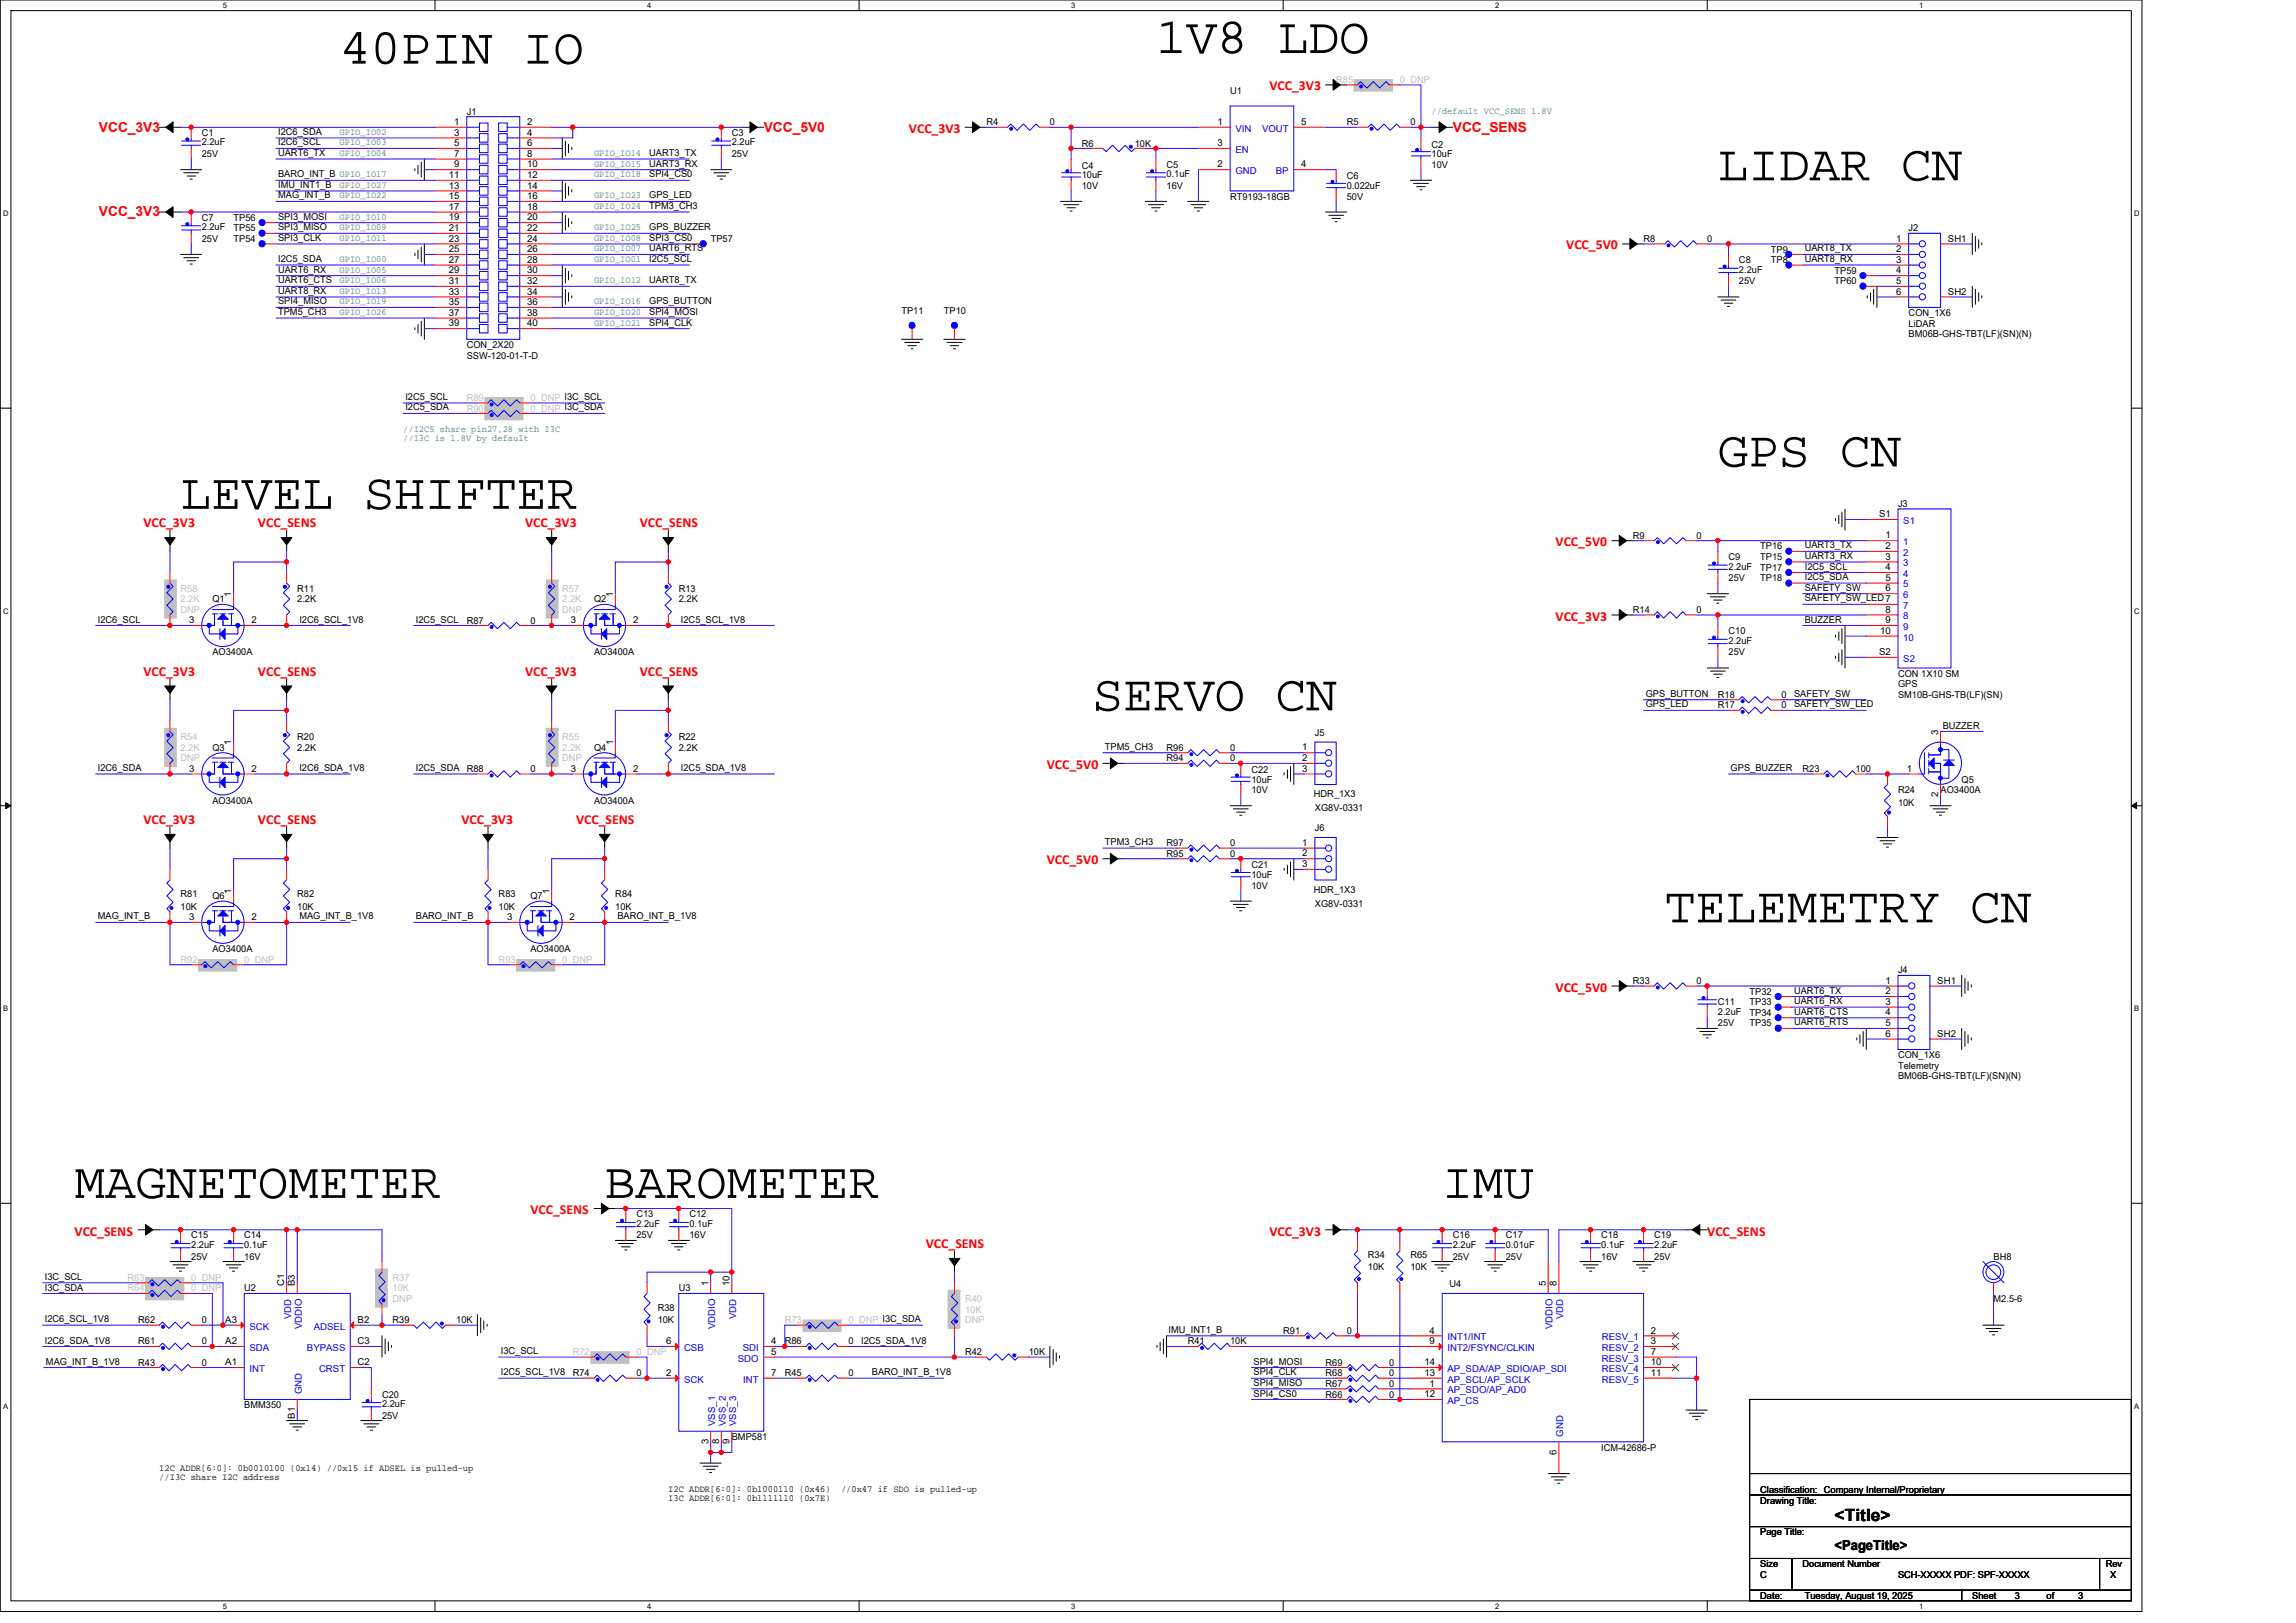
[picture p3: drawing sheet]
<svg xmlns="http://www.w3.org/2000/svg" width="297mm" height="210mm" viewBox="0 0 297 210" stroke-linecap="round" stroke-linejoin="round" font-family="sans-serif">
<defs><g id="words">
<g font-size="6.6">
<text x="43.9" y="8.2">40PIN IO</text>
<text x="149.5" y="6.9">1V8 LDO</text>
<text x="222.2" y="23.3">LIDAR CN</text>
<text x="23.4" y="65.8">LEVEL SHIFTER</text>
<text x="222.2" y="60.3">GPS CN</text>
<text x="141.3" y="91.9">SERVO CN</text>
<text x="215.4" y="119.3">TELEMETRY CN</text>
<text x="9.6" y="155">MAGNETOMETER</text>
<text x="78.2" y="155">BAROMETER</text>
<text x="186.6" y="155">IMU</text>
</g>
<text font-size="2.2" x="237.3" y="196.8">&lt;Title&gt;</text>
<g font-size="1.8" fill="#f00">
<text x="164.2" y="11.7">VCC_3V3</text>
<text x="12.8" y="17">VCC_3V3</text>
<text x="98.8" y="17">VCC_5V0</text>
<text x="117.6" y="17.2">VCC_3V3</text>
<text x="188" y="17">VCC_SENS</text>
<text x="12.8" y="28">VCC_3V3</text>
<text x="202.6" y="32.3">VCC_5V0</text>
<text x="18.6" y="68.2">VCC_3V3</text>
<text x="33.4" y="68.2">VCC_SENS</text>
<text x="67.9" y="68.2">VCC_3V3</text>
<text x="82.8" y="68.2">VCC_SENS</text>
<text x="201.2" y="70.7">VCC_5V0</text>
<text x="201.2" y="80.3">VCC_3V3</text>
<text x="18.6" y="87.4">VCC_3V3</text>
<text x="33.4" y="87.4">VCC_SENS</text>
<text x="67.9" y="87.4">VCC_3V3</text>
<text x="82.8" y="87.4">VCC_SENS</text>
<text x="135.4" y="99.5">VCC_5V0</text>
<text x="18.6" y="106.6">VCC_3V3</text>
<text x="33.4" y="106.6">VCC_SENS</text>
<text x="59.7" y="106.6">VCC_3V3</text>
<text x="74.5" y="106.6">VCC_SENS</text>
<text x="135.4" y="111.8">VCC_5V0</text>
<text x="201.2" y="128.3">VCC_5V0</text>
<text x="9.6" y="159.9">VCC_SENS</text>
<text x="68.6" y="157.1">VCC_SENS</text>
<text x="119.8" y="161.5">VCC_SENS</text>
<text x="164.2" y="159.9">VCC_3V3</text>
<text x="220.9" y="159.9">VCC_SENS</text>
</g>
<text font-size="1.8" x="237.3" y="200.5">&lt;PageTitle&gt;</text>
<g font-size="1.2" fill="#c0c0c0">
<text x="172.9" y="10.7">R85</text>
<text x="181.1" y="10.7">0 DNP</text>
<text x="60.4" y="51.9">R89</text>
<text x="60.4" y="53.3">R90</text>
<text x="68.6" y="51.9">0 DNP I3C_SCL</text>
<text x="68.6" y="53.3">0 DNP I3C_SDA</text>
<text x="23.4" y="76.6">R58</text>
<text x="23.4" y="77.9">2.2K</text>
<text x="72.7" y="76.6">R57</text>
<text x="72.7" y="77.9">2.2K</text>
<text x="23.4" y="79.3">DNP</text>
<text x="72.7" y="79.3">DNP</text>
<text x="23.4" y="95.8">R54</text>
<text x="72.7" y="95.8">R55</text>
<text x="23.4" y="97.1">2.2K</text>
<text x="23.4" y="98.5">DNP</text>
<text x="72.7" y="97.1">2.2K</text>
<text x="72.7" y="98.5">DNP</text>
<text x="23.4" y="124.6">R92</text>
<text x="31.6" y="124.6">0 DNP</text>
<text x="64.5" y="124.6">R93</text>
<text x="72.7" y="124.6">0 DNP</text>
<text x="16.5" y="167.1">R64</text>
<text x="16.5" y="165.7">R63</text>
<text x="24.7" y="167.1">0 DNP</text>
<text x="24.7" y="165.7">0 DNP</text>
<text x="50.8" y="165.7">R37</text>
<text x="50.8" y="167.1">10K</text>
<text x="50.8" y="168.5">DNP</text>
<text x="101.5" y="171.2">R73</text>
<text x="109.8" y="171.2">0 DNP I3C_SDA</text>
<text x="124.9" y="168.5">R40</text>
<text x="124.9" y="169.8">10K</text>
<text x="124.9" y="171.2">DNP</text>
<text x="74.1" y="175.3">R72</text>
<text x="82.3" y="175.3">0 DNP</text>
</g>
<g font-size="1.2">
<text x="26.1" y="17.6">C1</text>
<text x="36" y="17.5">I2C6_SDA</text>
<text x="58.8" y="16.2">1</text>
<text x="58.8" y="17.5">3</text>
<text x="60.4" y="14.8">J1</text>
<text x="68.2" y="16.2">2</text>
<text x="68.2" y="17.5">4</text>
<text x="94.7" y="17.6">C3</text>
<text x="127.6" y="16.2">R4</text>
<text x="135.8" y="16.2">0</text>
<text x="157.5" y="16.2">1</text>
<text x="159.1" y="12.1">U1</text>
<text x="168.3" y="16.2">5</text>
<text x="174.2" y="16.2">R5</text>
<text x="182.5" y="16.2">0</text>
<text x="26.1" y="18.8">2.2uF</text>
<text x="26.1" y="20.3">25V</text>
<text x="36" y="20.2">UART6_TX</text>
<text x="36" y="18.8">I2C6_SCL</text>
<text x="36" y="22.9">BARO_INT_B GPIO_IO17</text>
<text x="58.1" y="23">11</text>
<text x="58.8" y="18.9">5</text>
<text x="58.8" y="20.3">7</text>
<text x="58.8" y="21.7">9</text>
<text x="68.2" y="18.9">6</text>
<text x="68.2" y="20.3">8</text>
<text x="68.2" y="21.7">10</text>
<text x="68.2" y="23">12</text>
<text x="84" y="20.2">UART3_TX</text>
<text x="84" y="21.6">UART3_RX</text>
<text x="84" y="22.9">SPI4_CS0</text>
<text x="94.7" y="18.8">2.2uF</text>
<text x="94.7" y="20.3">25V</text>
<text x="140" y="21.8">C4</text>
<text x="140" y="23.1">10uF</text>
<text x="140" y="19">R6</text>
<text x="146.8" y="19">10K</text>
<text x="150.9" y="21.7">C5</text>
<text x="150.9" y="22.9">0.1uF</text>
<text x="157.5" y="18.9">3</text>
<text x="157.5" y="21.7">2</text>
<text x="168.3" y="21.7">4</text>
<text x="174.2" y="23.2">C6</text>
<text x="185.2" y="19.1">C2</text>
<text x="185.2" y="20.3">10uF</text>
<text x="185.2" y="21.7">10V</text>
<text x="26.1" y="28.6">C7</text>
<text x="26.1" y="29.8">2.2uF</text>
<text x="30.2" y="29.9">TP55</text>
<text x="30.2" y="28.6">TP56</text>
<text x="36" y="24.3">IMU_INT1_B</text>
<text x="36" y="25.7">MAG_INT_B</text>
<text x="36" y="28.4">SPI3_MOSI</text>
<text x="36" y="29.8">SPI3_MISO</text>
<text x="58.1" y="24.4">13</text>
<text x="58.1" y="25.8">15</text>
<text x="58.1" y="27.1">17</text>
<text x="58.1" y="28.5">19</text>
<text x="58.1" y="29.9">21</text>
<text x="68.2" y="24.4">14</text>
<text x="68.2" y="25.8">16</text>
<text x="68.2" y="27.1">18</text>
<text x="68.2" y="28.5">20</text>
<text x="68.2" y="29.9">22</text>
<text x="84" y="25.7">GPS_LED</text>
<text x="84" y="29.8">GPS_BUZZER</text>
<text x="84" y="27.1">TPM3_CH3</text>
<text x="140" y="24.4">10V</text>
<text x="150.9" y="24.4">16V</text>
<text x="159.1" y="25.8">RT9193-18GB</text>
<text x="174.2" y="24.4">0.022uF</text>
<text x="174.2" y="25.8">50V</text>
<text x="246.9" y="29.9">J2</text>
<text x="26.1" y="31.3">25V</text>
<text x="30.2" y="31.3">TP54</text>
<text x="36" y="33.9">I2C5_SDA</text>
<text x="36" y="35.3">UART6_RX</text>
<text x="36" y="31.2">SPI3_CLK</text>
<text x="58.1" y="31.3">23</text>
<text x="58.1" y="32.6">25</text>
<text x="58.1" y="34">27</text>
<text x="58.1" y="35.4">29</text>
<text x="68.2" y="31.3">24</text>
<text x="68.2" y="32.6">26</text>
<text x="68.2" y="34">28</text>
<text x="68.2" y="35.4">30</text>
<text x="84" y="33.9">I2C5_SCL</text>
<text x="84" y="32.5">UART6_RTS</text>
<text x="84" y="31.2">SPI3_CS0</text>
<text x="91.9" y="31.3">TP57</text>
<text x="212.6" y="31.3">R8</text>
<text x="220.9" y="31.3">0</text>
<text x="225" y="34">C8</text>
<text x="225" y="35.3">2.2uF</text>
<text x="229.1" y="32.7">TP9</text>
<text x="229.1" y="34">TP8</text>
<text x="233.5" y="32.5">UART8_TX</text>
<text x="233.5" y="33.9">UART8_RX</text>
<text x="237.3" y="35.4">TP59</text>
<text x="245.3" y="31.3">1</text>
<text x="245.3" y="32.6">2</text>
<text x="245.3" y="34">3</text>
<text x="245.3" y="35.4">4</text>
<text x="252" y="31.3">SH1</text>
<text x="36" y="38">UART8_RX</text>
<text x="36" y="36.7">UART6_CTS</text>
<text x="36" y="39.4">SPI4_MISO</text>
<text x="36" y="40.8">TPM5_CH3</text>
<text x="58.1" y="36.7">31</text>
<text x="58.1" y="38.1">33</text>
<text x="58.1" y="39.5">35</text>
<text x="58.1" y="40.9">37</text>
<text x="68.2" y="36.7">32</text>
<text x="68.2" y="38.1">34</text>
<text x="68.2" y="39.5">36</text>
<text x="68.2" y="40.9">38</text>
<text x="84" y="36.7">UART8_TX</text>
<text x="84" y="39.4">GPS_BUTTON</text>
<text x="84" y="40.8">SPI4_MOSI</text>
<text x="116.6" y="40.6">TP11</text>
<text x="122.1" y="40.6">TP10</text>
<text x="225" y="36.8">25V</text>
<text x="237.3" y="36.8">TP60</text>
<text x="245.3" y="36.7">5</text>
<text x="245.3" y="38.1">6</text>
<text x="246.9" y="40.9">CON_1X6</text>
<text x="252" y="38.1">SH2</text>
<text x="58.1" y="42.2">39</text>
<text x="60.4" y="45">CON_2X20</text>
<text x="60.4" y="46.4">SSW-120-01-T-D</text>
<text x="68.2" y="42.2">40</text>
<text x="84" y="42.1">SPI4_CLK</text>
<text x="246.9" y="42.3">LiDAR</text>
<text x="246.9" y="43.6">BM06B-GHS-TBT(LF)(SN)(N)</text>
<text x="52.4" y="51.8">I2C5_SCL</text>
<text x="52.4" y="53.1">I2C5_SDA</text>
<text x="245.6" y="65.6">J3</text>
<text x="211.3" y="69.7">R9</text>
<text x="219.5" y="69.7">0</text>
<text x="227.7" y="71.1">TP16</text>
<text x="233.5" y="71">UART3_TX</text>
<text x="243.1" y="66.9">S1</text>
<text x="243.9" y="69.7">1</text>
<text x="243.9" y="71">2</text>
<text x="27.5" y="77.9">Q1</text>
<text x="29.9" y="77.2" transform="rotate(-90 29.9 77.2)">1</text>
<text x="38.5" y="76.6">R11</text>
<text x="38.5" y="77.9">2.2K</text>
<text x="76.9" y="77.9">Q2</text>
<text x="79.3" y="77.2" transform="rotate(-90 79.3 77.2)">1</text>
<text x="87.8" y="76.6">R13</text>
<text x="87.8" y="77.9">2.2K</text>
<text x="223.6" y="72.5">C9</text>
<text x="223.6" y="73.7">2.2uF</text>
<text x="223.6" y="75.2">25V</text>
<text x="227.7" y="72.5">TP15</text>
<text x="227.7" y="73.8">TP17</text>
<text x="227.7" y="75.2">TP18</text>
<text x="233.5" y="72.3">UART3_RX</text>
<text x="233.5" y="73.7">I2C5_SCL</text>
<text x="233.5" y="75.1">I2C5_SDA</text>
<text x="233.5" y="76.4">SAFETY_SW</text>
<text x="233.5" y="77.8">SAFETY_SW_LED7</text>
<text x="243.9" y="72.4">3</text>
<text x="243.9" y="73.8">4</text>
<text x="243.9" y="75.1">5</text>
<text x="243.9" y="76.5">6</text>
<text x="12.7" y="80.5">I2C6_SCL</text>
<text x="24.5" y="80.6">3</text>
<text x="32.6" y="80.6">2</text>
<text x="38.7" y="80.5">I2C6_SCL_1V8</text>
<text x="53.8" y="80.5">I2C5_SCL</text>
<text x="60.4" y="80.7">R87</text>
<text x="68.6" y="80.7">0</text>
<text x="73.8" y="80.6">3</text>
<text x="81.9" y="80.6">2</text>
<text x="88.1" y="80.5">I2C5_SCL_1V8</text>
<text x="211.3" y="79.3">R14</text>
<text x="219.5" y="79.3">0</text>
<text x="223.6" y="82">C10</text>
<text x="223.6" y="83.3">2.2uF</text>
<text x="233.5" y="80.6">BUZZER</text>
<text x="243.2" y="82">10</text>
<text x="243.9" y="79.3">8</text>
<text x="243.9" y="80.6">9</text>
<text x="27.5" y="84.8">AO3400A</text>
<text x="76.9" y="84.8">AO3400A</text>
<text x="223.6" y="84.8">25V</text>
<text x="243.1" y="84.8">S2</text>
<text x="245.6" y="87.5">CON 1X10 SM</text>
<text x="245.6" y="88.9">GPS</text>
<text x="38.5" y="95.8">R20</text>
<text x="87.8" y="95.8">R22</text>
<text x="170.1" y="95.2">J5</text>
<text x="212.9" y="90.1">GPS_BUTTON</text>
<text x="212.9" y="91.5">GPS_LED</text>
<text x="222.2" y="90.3">R18</text>
<text x="222.2" y="91.7">R17</text>
<text x="230.5" y="90.3">0</text>
<text x="230.5" y="91.7">0</text>
<text x="232.1" y="90.1">SAFETY_SW</text>
<text x="232.1" y="91.5">SAFETY_SW_LED</text>
<text x="245.6" y="90.3">SM10B-GHS-TB(LF)(SN)</text>
<text x="250.8" y="95.1" transform="rotate(-90 250.8 95.1)">3</text>
<text x="251.3" y="94.4">BUZZER</text>
<text x="12.7" y="99.8">I2C6_SDA</text>
<text x="24.5" y="99.8">3</text>
<text x="27.5" y="97.1">Q3</text>
<text x="29.9" y="96.4" transform="rotate(-90 29.9 96.4)">1</text>
<text x="32.6" y="99.8">2</text>
<text x="38.5" y="97.1">2.2K</text>
<text x="38.7" y="99.8">I2C6_SDA_1V8</text>
<text x="53.8" y="99.8">I2C5_SDA</text>
<text x="60.4" y="99.9">R88</text>
<text x="68.6" y="99.9">0</text>
<text x="73.8" y="99.8">3</text>
<text x="76.9" y="97.1">Q4</text>
<text x="79.3" y="96.4" transform="rotate(-90 79.3 96.4)">1</text>
<text x="81.9" y="99.8">2</text>
<text x="87.8" y="97.1">2.2K</text>
<text x="88.1" y="99.8">I2C5_SDA_1V8</text>
<text x="143" y="97">TPM5_CH3</text>
<text x="150.9" y="97.1">R96</text>
<text x="150.9" y="98.5">R94</text>
<text x="159.1" y="97.1">0</text>
<text x="159.1" y="98.5">0</text>
<text x="161.9" y="100">C22</text>
<text x="161.9" y="101.3">10uF</text>
<text x="168.5" y="97.1">1</text>
<text x="168.5" y="98.5">2</text>
<text x="168.5" y="99.8">3</text>
<text x="223.9" y="99.8">GPS_BUZZER</text>
<text x="233.2" y="99.9">R23</text>
<text x="240.1" y="99.9">100</text>
<text x="246.7" y="99.8">1</text>
<text x="253.8" y="101.3">Q5</text>
<text x="27.5" y="104">AO3400A</text>
<text x="76.9" y="104">AO3400A</text>
<text x="161.9" y="102.6">10V</text>
<text x="170" y="103.2">HDR_1X3</text>
<text x="170.1" y="107.6">J6</text>
<text x="170.1" y="105">XG8V-0331</text>
<text x="245.6" y="102.6">R24</text>
<text x="245.6" y="104.3">10K</text>
<text x="250.8" y="103.1" transform="rotate(-90 250.8 103.1)">2</text>
<text x="251.1" y="102.6">AO3400A</text>
<text x="143" y="109.3">TPM3_CH3</text>
<text x="150.9" y="110.8">R95</text>
<text x="150.9" y="109.5">R97</text>
<text x="159.1" y="110.8">0</text>
<text x="159.1" y="109.5">0</text>
<text x="161.9" y="112.4">C21</text>
<text x="161.9" y="113.6">10uF</text>
<text x="168.5" y="109.4">1</text>
<text x="168.5" y="110.8">2</text>
<text x="168.5" y="112.2">3</text>
<text x="12.7" y="119">MAG_INT_B</text>
<text x="23.4" y="116.1">R81</text>
<text x="23.4" y="117.7">10K</text>
<text x="24.5" y="119">3</text>
<text x="27.5" y="116.3">Q6</text>
<text x="29.9" y="115.6" transform="rotate(-90 29.9 115.6)">1</text>
<text x="32.6" y="119">2</text>
<text x="38.5" y="116.1">R82</text>
<text x="38.5" y="117.7">10K</text>
<text x="38.7" y="119">MAG_INT_B_1V8</text>
<text x="53.8" y="119">BARO_INT_B</text>
<text x="64.5" y="116.1">R83</text>
<text x="64.5" y="117.7">10K</text>
<text x="65.6" y="119">3</text>
<text x="68.6" y="116.3">Q7</text>
<text x="71.1" y="115.6" transform="rotate(-90 71.1 115.6)">1</text>
<text x="73.7" y="119">2</text>
<text x="79.6" y="116.1">R84</text>
<text x="79.6" y="117.7">10K</text>
<text x="79.9" y="119">BARO_INT_B_1V8</text>
<text x="161.9" y="115">10V</text>
<text x="170" y="115.5">HDR_1X3</text>
<text x="170.1" y="117.3">XG8V-0331</text>
<text x="27.5" y="123.2">AO3400A</text>
<text x="68.6" y="123.2">AO3400A</text>
<text x="245.6" y="125.9">J4</text>
<text x="211.3" y="127.3">R33</text>
<text x="219.5" y="127.3">0</text>
<text x="222.2" y="130">C11</text>
<text x="222.2" y="131.3">2.2uF</text>
<text x="226.4" y="131.4">TP34</text>
<text x="226.4" y="128.7">TP32</text>
<text x="226.4" y="130">TP33</text>
<text x="232.1" y="128.5">UART6_TX</text>
<text x="232.1" y="129.9">UART6_RX</text>
<text x="232.1" y="131.3">UART6_CTS</text>
<text x="243.9" y="127.3">1</text>
<text x="243.9" y="128.6">2</text>
<text x="243.9" y="130">3</text>
<text x="243.9" y="131.4">4</text>
<text x="250.6" y="127.3">SH1</text>
<text x="222.2" y="132.8">25V</text>
<text x="226.4" y="132.8">TP35</text>
<text x="232.1" y="132.7">UART6_RTS</text>
<text x="243.9" y="132.8">5</text>
<text x="243.9" y="134.1">6</text>
<text x="245.6" y="136.9">CON_1X6</text>
<text x="250.6" y="134.1">SH2</text>
<text x="245.6" y="138.3">Telemetry</text>
<text x="245.6" y="139.7">BM06B-GHS-TBT(LF)(SN)(N)</text>
<text x="24.7" y="160.2">C15</text>
<text x="24.7" y="161.5">2.2uF</text>
<text x="31.6" y="160.2">C14</text>
<text x="31.6" y="161.5">0.1uF</text>
<text x="82.3" y="157.5">C13</text>
<text x="82.3" y="158.7">2.2uF</text>
<text x="82.3" y="160.2">25V</text>
<text x="89.2" y="157.5">C12</text>
<text x="89.2" y="158.7">0.1uF</text>
<text x="89.2" y="160.2">16V</text>
<text x="188" y="160.2">C16</text>
<text x="188" y="161.5">2.2uF</text>
<text x="194.8" y="160.2">C17</text>
<text x="194.8" y="161.5">0.01uF</text>
<text x="207.2" y="160.2">C18</text>
<text x="207.2" y="161.5">0.1uF</text>
<text x="214" y="160.2">C19</text>
<text x="214" y="161.5">2.2uF</text>
<text x="5.8" y="165.6">I3C_SCL</text>
<text x="5.8" y="167">I3C_SDA</text>
<text x="24.7" y="163">25V</text>
<text x="31.6" y="163">16V</text>
<text x="31.6" y="167.1">U2</text>
<text x="36.8" y="166.4" transform="rotate(-90 36.8 166.4)">C1</text>
<text x="38.2" y="166.4" transform="rotate(-90 38.2 166.4)">B3</text>
<text x="87.8" y="167.1">U3</text>
<text x="91.6" y="166.4" transform="rotate(-90 91.6 166.4)">1</text>
<text x="94.4" y="166.4" transform="rotate(-90 94.4 166.4)">10</text>
<text x="177" y="162.7">R34</text>
<text x="177" y="164.3">10K</text>
<text x="182.5" y="162.7">R65</text>
<text x="182.5" y="164.3">10K</text>
<text x="187.5" y="166.5">U4</text>
<text x="188" y="163">25V</text>
<text x="194.8" y="163">25V</text>
<text x="200" y="166.4" transform="rotate(-90 200 166.4)">5</text>
<text x="201.4" y="166.4" transform="rotate(-90 201.4 166.4)">8</text>
<text x="207.2" y="163">16V</text>
<text x="214" y="163">25V</text>
<text x="257.9" y="163">BH8</text>
<text x="5.8" y="171.1">I2C6_SCL_1V8</text>
<text x="5.8" y="173.8">I2C6_SDA_1V8</text>
<text x="17.9" y="173.9">R61</text>
<text x="17.9" y="171.2">R62</text>
<text x="26.1" y="173.9">0</text>
<text x="26.1" y="171.2">0</text>
<text x="29.1" y="171.2">A3</text>
<text x="29.1" y="173.9">A2</text>
<text x="46.3" y="171.2">B2</text>
<text x="46.3" y="173.9">C3</text>
<text x="50.8" y="171.2">R39</text>
<text x="59" y="171.2">10K</text>
<text x="85.1" y="169.6">R38</text>
<text x="85.1" y="171.2">10K</text>
<text x="86.2" y="173.9">6</text>
<text x="99.8" y="173.9">4</text>
<text x="101.5" y="173.9">R86</text>
<text x="109.8" y="173.9">0</text>
<text x="111.4" y="173.8">I2C5_SDA_1V8</text>
<text x="151.2" y="172.4">IMU_INT1_B</text>
<text x="153.7" y="173.9">R41</text>
<text x="159.1" y="173.9">10K</text>
<text x="166" y="172.6">R91</text>
<text x="174.2" y="172.6">0</text>
<text x="185" y="172.5">4</text>
<text x="185" y="173.9">9</text>
<text x="213.6" y="172.5">2</text>
<text x="213.6" y="173.9">3</text>
<text x="257.9" y="168.5">M2.5-6</text>
<text x="5.9" y="176.6">MAG_INT_B_1V8</text>
<text x="17.9" y="176.7">R43</text>
<text x="26.1" y="176.7">0</text>
<text x="29.1" y="176.6">A1</text>
<text x="46.3" y="176.6">C2</text>
<text x="64.8" y="175.2">I3C_SCL</text>
<text x="64.8" y="177.9">I2C5_SCL_1V8</text>
<text x="74.1" y="178.1">R74</text>
<text x="82.3" y="178.1">0</text>
<text x="86.2" y="178">2</text>
<text x="99.8" y="178">7</text>
<text x="99.8" y="175.3">5</text>
<text x="101.5" y="178.1">R45</text>
<text x="109.8" y="178.1">0</text>
<text x="112.8" y="177.9">BARO_INT_B_1V8</text>
<text x="124.9" y="175.3">R42</text>
<text x="133.1" y="175.3">10K</text>
<text x="162.2" y="176.6">SPI4_MOSI</text>
<text x="162.2" y="177.9">SPI4_CLK</text>
<text x="162.2" y="179.3">SPI4_MISO</text>
<text x="171.5" y="176.7">R69</text>
<text x="171.5" y="179.4">R67</text>
<text x="171.5" y="178.1">R68</text>
<text x="179.7" y="176.7">0</text>
<text x="179.7" y="179.4">0</text>
<text x="179.7" y="178.1">0</text>
<text x="184.3" y="178">13</text>
<text x="184.3" y="176.6">14</text>
<text x="185" y="179.4">1</text>
<text x="213.6" y="175.3">7</text>
<text x="213.6" y="176.6">10</text>
<text x="213.6" y="178">11</text>
<text x="31.6" y="182.2">BMM350</text>
<text x="38.2" y="183.5" transform="rotate(-90 38.2 183.5)">B1</text>
<text x="49.4" y="180.8">C20</text>
<text x="49.4" y="182">2.2uF</text>
<text x="49.4" y="183.6">25V</text>
<text x="162.2" y="180.7">SPI4_CS0</text>
<text x="171.5" y="180.8">R66</text>
<text x="179.7" y="180.8">0</text>
<text x="184.3" y="180.8">12</text>
<text x="20.6" y="190.3">I2C ADDR[6:0]: 0b0010100 (0x14) //0x15 if ADSEL is pulled-up</text>
<text x="20.6" y="191.5">//I3C share I2C address</text>
<text x="91.6" y="186.8" transform="rotate(-90 91.6 186.8)">3</text>
<text x="93" y="186.8" transform="rotate(-90 93 186.8)">8</text>
<text x="94.4" y="186.8" transform="rotate(-90 94.4 186.8)">9</text>
<text x="94.7" y="186.3">BMP581</text>
<text x="201.4" y="188.2" transform="rotate(-90 201.4 188.2)">6</text>
<text x="207.2" y="187.7">ICM-42686-P</text>
<text x="86.5" y="193">I2C ADDR[6:0]: 0b1000110 (0x46)</text>
<text x="86.5" y="194.2">I3C ADDR[6:0]: 0b1111110 (0x7E)</text>
<text x="108.8" y="193">//0x47 if SDO is pulled-up</text>
<text x="227.7" y="194.5">Drawing Title:</text>
<text x="227.7" y="193.1">Classification: Company Internal/Proprietary</text>
<text x="227.7" y="202.8">Size</text>
<text x="227.7" y="198.6">Page Title:</text>
<text x="233.2" y="202.8">Document Number</text>
<text x="272.4" y="202.8">Rev</text>
<text x="227.7" y="206.9">Date:</text>
<text x="227.7" y="204.1">C</text>
<text x="233.5" y="206.9">Tuesday, August 19, 2025</text>
<text x="245.6" y="204.1">SCH-XXXXX PDF: SPF-XXXXX</text>
<text x="255.2" y="206.9">Sheet</text>
<text x="260.6" y="206.9">3</text>
<text x="264.8" y="206.9">of</text>
<text x="268.9" y="206.9">3</text>
<text x="273" y="204.1">X</text>
</g>
<g font-size="1.2" fill="#408080">
<text x="43.9" y="17.4">GPIO_IO02</text>
<text x="185.2" y="14.7">//default VCC_SENS 1.8V</text>
<text x="43.9" y="18.8">GPIO_IO03</text>
<text x="43.9" y="20.2">GPIO_IO04</text>
<text x="76.9" y="20.2">GPIO_IO14</text>
<text x="76.9" y="21.5">GPIO_IO15</text>
<text x="76.9" y="22.9">GPIO_IO18</text>
<text x="43.9" y="24.3">GPIO_IO27</text>
<text x="43.9" y="25.7">GPIO_IO22</text>
<text x="43.9" y="28.4">GPIO_IO10</text>
<text x="43.9" y="29.8">GPIO_IO09</text>
<text x="76.9" y="25.7">GPIO_IO23</text>
<text x="76.9" y="27">GPIO_IO24</text>
<text x="76.9" y="29.8">GPIO_IO25</text>
<text x="43.9" y="31.2">GPIO_IO11</text>
<text x="43.9" y="33.9">GPIO_IO00</text>
<text x="43.9" y="35.3">GPIO_IO05</text>
<text x="76.9" y="31.2">GPIO_IO08</text>
<text x="76.9" y="32.5">GPIO_IO07</text>
<text x="76.9" y="33.9">GPIO_IO01</text>
<text x="43.9" y="36.6">GPIO_IO06</text>
<text x="43.9" y="38">GPIO_IO13</text>
<text x="43.9" y="39.4">GPIO_IO19</text>
<text x="43.9" y="40.7">GPIO_IO26</text>
<text x="76.9" y="36.6">GPIO_IO12</text>
<text x="76.9" y="39.4">GPIO_IO16</text>
<text x="76.9" y="40.7">GPIO_IO20</text>
<text x="76.9" y="42.1">GPIO_IO21</text>
<text x="52.2" y="55.8">//I2C5 share pin27,28 with I3C</text>
<text x="52.2" y="57.1">//I3C is 1.8V by default</text>
</g>
<g font-size="1.2" fill="#00c">
<text x="159.8" y="17">VIN</text>
<text x="163.3" y="17">VOUT</text>
<text x="159.8" y="19.8">EN</text>
<text x="159.8" y="22.5">GND</text>
<text x="165.1" y="22.5">BP</text>
<text x="246.2" y="70.5">1</text>
<text x="246.2" y="71.9">2</text>
<text x="246.2" y="67.8">S1</text>
<text x="246.2" y="73.3">3</text>
<text x="246.2" y="74.6">4</text>
<text x="246.2" y="76">5</text>
<text x="246.2" y="77.4">6</text>
<text x="246.2" y="78.8">7</text>
<text x="246.2" y="80.1">8</text>
<text x="246.2" y="81.5">9</text>
<text x="246.2" y="82.9">10</text>
<text x="246.2" y="85.6">S2</text>
<text x="32.3" y="172">SCK</text>
<text x="37.7" y="170.7" transform="rotate(-90 37.7 170.7)">VDD</text>
<text x="39" y="172" transform="rotate(-90 39 172)">VDDIO</text>
<text x="40.6" y="172">ADSEL</text>
<text x="92.5" y="172" transform="rotate(-90 92.5 172)">VDDIO</text>
<text x="95.2" y="170.7" transform="rotate(-90 95.2 170.7)">VDD</text>
<text x="187.3" y="173.4">INT1/INT</text>
<text x="200.9" y="172" transform="rotate(-90 200.9 172)">VDDIO</text>
<text x="202.2" y="170.7" transform="rotate(-90 202.2 170.7)">VDD</text>
<text x="207.2" y="173.4">RESV_1</text>
<text x="32.3" y="174.8">SDA</text>
<text x="32.3" y="177.5">INT</text>
<text x="39.7" y="174.8">BYPASS</text>
<text x="41.3" y="177.5">CRST</text>
<text x="88.5" y="174.8">CSB</text>
<text x="88.5" y="178.9">SCK</text>
<text x="95.5" y="176.1">SDO</text>
<text x="96.1" y="174.8">SDI</text>
<text x="96.2" y="178.9">INT</text>
<text x="187.3" y="174.8">INT2/FSYNC/CLKIN</text>
<text x="187.3" y="178.9">AP_SCL/AP_SCLK</text>
<text x="187.3" y="177.5">AP_SDA/AP_SDIO/AP_SDI</text>
<text x="207.2" y="174.8">RESV_2</text>
<text x="207.2" y="176.1">RESV_3</text>
<text x="207.2" y="177.5">RESV_4</text>
<text x="207.2" y="178.9">RESV_5</text>
<text x="39" y="180.4" transform="rotate(-90 39 180.4)">GND</text>
<text x="92.5" y="184.5" transform="rotate(-90 92.5 184.5)">VSS_1</text>
<text x="93.9" y="184.5" transform="rotate(-90 93.9 184.5)">VSS_2</text>
<text x="95.2" y="184.5" transform="rotate(-90 95.2 184.5)">VSS_3</text>
<text x="187.3" y="180.3">AP_SDO/AP_AD0</text>
<text x="187.3" y="181.6">AP_CS</text>
<text x="202.2" y="185.9" transform="rotate(-90 202.2 185.9)">GND</text>
</g>
<g font-size="1">
<text x="28.8" y="1">5</text>
<text x="83.7" y="1">4</text>
<text x="138.6" y="1">3</text>
<text x="193.4" y="1">2</text>
<text x="248.3" y="1">1</text>
<text x=".4" y="28">D</text>
<text x="276.1" y="28">D</text>
<text x=".4" y="79.4">C</text>
<text x="276.1" y="79.4">C</text>
<text x=".4" y="130.9">B</text>
<text x="276.1" y="130.9">B</text>
<text x=".4" y="182.3">A</text>
<text x="276.1" y="182.3">A</text>
<text x="28.8" y="208.2">5</text>
<text x="83.7" y="208.2">4</text>
<text x="138.6" y="208.2">3</text>
<text x="193.4" y="208.2">2</text>
<text x="248.3" y="208.2">1</text>
</g>
</g></defs>
<path d="M0 0h277.1v208.5h-277.1zM1.4 1.4h274.3v205.7h-274.3z" fill="none" stroke="#000" stroke-width=".13"/>
<g fill="#fff">
<path d="M28.8 .1h.6v1.1h-.6z"/>
<path d="M28.8 207.3h.6v1.1h-.6z"/>
</g>
<path d="M56.3 0v1.4M56.3 207.1v1.4" fill="none" stroke="#000" stroke-width=".13"/>
<g fill="#fff">
<path d="M83.7 .1h.6v1.1h-.6z"/>
<path d="M83.7 207.3h.6v1.1h-.6z"/>
</g>
<path d="M111.1 0v1.4M111.1 207.1v1.4" fill="none" stroke="#000" stroke-width=".13"/>
<g fill="#fff">
<path d="M138.6 .1h.5v1.1h-.5z"/>
<path d="M138.6 207.3h.5v1.1h-.5z"/>
</g>
<path d="M166 0v1.4M166 207.1v1.4" fill="none" stroke="#000" stroke-width=".13"/>
<g fill="#fff">
<path d="M193.4 .1h.6v1.1h-.6z"/>
<path d="M193.4 207.3h.6v1.1h-.6z"/>
</g>
<path d="M220.9 0v1.4M220.9 207.1v1.4" fill="none" stroke="#000" stroke-width=".13"/>
<g fill="#fff">
<path d="M248.3 .1h.6v1.1h-.6z"/>
<path d="M248.3 207.3h.6v1.1h-.6z"/>
<path d="M.4 27.1h.7v1.1h-.7z"/>
<path d="M276.1 27.1h.7v1.1h-.7z"/>
<path d="M.4 78.5h.7v1.1h-.7z"/>
<path d="M276.1 78.5h.7v1.1h-.7z"/>
</g>
<path d="M0 52.8h1.4M275.7 52.8h1.4" fill="none" stroke="#000" stroke-width=".13"/>
<g fill="#fff">
<path d="M.4 130h.7v1.1h-.7z"/>
<path d="M276.1 130h.7v1.1h-.7z"/>
</g>
<path d="M0 104.2h1.4M275.7 104.2h1.4" fill="none" stroke="#000" stroke-width=".13"/>
<path d="M.7 103.8l.7 .4-.7 .4zM275.7 104.2l.7-.4v.8z" fill="#000" stroke="#000" stroke-width=".13"/>
<g fill="#fff">
<path d="M.4 181.4h.7v1.1h-.7z"/>
<path d="M276.1 181.4h.7v1.1h-.7z"/>
</g>
<g fill="none" stroke="#000" stroke-width=".13">
<path d="M20.6 16.5h1.5M22.4 16.5h1M72.7 17.8v2.8M73.1 18.2v2M73.6 18.6v1.1M74 19.1v.2M96.1 16.5h.9M97.3 16.5h1.5M124.9 16.5h1.5M126.6 16.5h1M171.5 11h1.5M173.3 11h.9"/>
<path d="M185.2 16.5h1M186.5 16.5h1.5M20.6 27.4h1.5M22.4 27.4h1M23.4 21.9h2.7M23.4 32.9h2.7M23.8 22.4h1.9M23.8 33.3h1.9M24.2 22.8h1.1M24.2 33.7h1.1M24.6 23.2h.3M24.6 34.2h.3"/>
<path d="M53.7 32.8v.3M53.7 21.8v.3M54.1 32.4v1.1M54.1 21.4v1.1M54.5 32v1.9M54.5 21v1.9M54.9 31.6v2.7M54.9 20.6v2.7M72.7 34.3v5.5M72.7 27.4v2.8M72.7 23.3v2.8M73.1 37.4v2"/>
<path d="M73.1 34.7v1.9M73.1 27.9v1.9M73.1 23.7v2M73.6 37.9v1.1M73.6 35.1v1.1M73.6 28.3v1.1M73.6 24.2v1.1M74 38.3v.2M74 35.5v.3M74 28.7v.2M74 24.6v.2M91.9 21.9h2.8"/>
<path d="M92.3 22.4h2M92.8 22.8h1.1M93.2 23.2h.2M137.2 26.1h2.8M137.6 26.5h1.9M138 26.9h1.1M138.4 27.3h.3M148.2 26.1h2.7M148.6 26.5h1.9M149 26.9h1.1M149.4 27.3h.3M153.7 26.1h2.7"/>
<path d="M154.1 26.5h1.9M154.5 26.9h1.1M154.9 27.3h.3M171.5 27.4h2.7M171.9 27.9h1.9M172.3 28.3h1.1M172.7 28.7h.3M182.5 23.3h2.7M182.9 23.7h1.9M183.3 24.2h1.1M183.7 24.6h.3M209.9 31.6h1.5"/>
<path d="M211.7 31.6h.9M222.2 38.4h2.8M222.6 38.8h2M223.1 39.2h1.1M223.5 39.6h.2M241.6 38.3v.2M242 37.9v1.1M242.4 37.4v2M242.8 37v2.8M255.2 30.2v2.7M255.2 37v2.8M255.6 30.6v1.9"/>
<path d="M255.6 37.4v2M256 31v1.1M256 37.9v1.1M256.4 31.4v.3M256.4 38.3v.2M53.7 42.4v.3M54.1 42v1.1M54.5 41.6v1.9M54.9 41.1v2.8M116.6 43.9h2.8M117 44.3h2M117.5 44.7h1.1"/>
<path d="M117.9 45.1h.2M122.1 43.9h2.8M122.5 44.3h2M122.9 44.7h1.1M123.4 45.1h.2M22 68.6v1.5M22 70.4v.9M37.1 70.4v.9M37.1 68.6v1.5M71.4 70.4v.9M71.4 68.6v1.5M86.5 70.4v.9"/>
<path d="M86.5 68.6v1.5M208.5 70h1.5M208.5 79.6h1.5M210.3 79.6h1M210.3 70h1M220.9 76.8h2.7M221.3 77.2h1.9M221.7 77.6h1.1M222.1 78h.3M237.5 67.1v.3M237.9 66.7v1.1M238.3 66.3v1.9"/>
<path d="M238.7 65.8v2.8M22 89.6v.9M22 87.8v1.5M37.1 89.6v.9M37.1 87.8v1.5M71.4 89.6v.9M71.4 87.8v1.5M86.5 89.6v.9M86.5 87.8v1.5M142.7 98.8h1.5M144.5 98.8h.9M166.1 100v.3"/>
<path d="M166.6 99.6v1.1M167 99.2v1.9M167.4 98.8v2.7M220.9 86.4h2.7M221.3 86.8h1.9M221.7 87.2h1.1M222.1 87.7h.3M237.5 82.2v.2M237.5 84.9v.3M237.9 81.7v1.1M237.9 84.5v1.1M238.3 81.3v2"/>
<path d="M238.3 84.1v1.9M238.7 80.9v5.5M22 107v1.5M22 108.8v.9M37.1 108.8v.9M37.1 107v1.5M63.1 108.8v.9M63.1 107v1.5M78.2 108.8v.9M78.2 107v1.5M142.7 111.1h1.5M144.5 111.1h.9"/>
<path d="M159.1 104.2h2.8M159.1 116.6h2.8M159.6 104.6h1.9M159.6 117h1.9M160 105.1h1.1M160 117.4h1.1M160.4 105.5h.3M160.4 117.8h.3M166.1 112.3v.3M166.6 111.9v1.1M167 111.5v1.9M167.4 111.1v2.8"/>
<path d="M242.8 108.4h2.8M243.2 108.8h1.9M243.6 109.2h1.1M244 109.6h.3M249.7 104.2h2.7M250.1 104.6h1.9M250.5 105.1h1.1M250.9 105.5h.3M208.5 127.6h1.5M210.3 127.6h1M219.5 133.1h2.7M219.9 133.5h1.9"/>
<path d="M220.3 133.9h1.1M220.7 134.3h.3M240.2 134.3v.3M240.6 133.9v1.1M241 133.5v1.9M241.4 133.1v2.7M253.8 126.2v2.7M253.8 133.1v2.7M254.2 126.6v1.9M254.2 133.5v1.9M254.6 127v1.1M254.6 133.9v1.1"/>
<path d="M255 127.4v.3M255 134.3v.3M0 155.7h1.4M17.9 159.1h1.5M19.7 159.1h.9M76.9 156.4h1.5M78.6 156.4h1M171.5 159.1h1.5M173.3 159.1h.9M218.1 159.1h1M219.4 159.1h1.5M275.7 155.7h1.4"/>
<path d="M22 163.2h2.7M22.4 163.6h1.9M22.8 164h1.1M23.2 164.5h.3M28.8 163.2h2.8M29.2 163.6h2M29.7 164h1.1M30.1 164.5h.2M49.4 172.8v2.8M49.8 173.2v2M50.2 173.7v1.1M50.6 174.1v.2"/>
<path d="M61.8 170.1v2.7M62.2 170.5v1.9M62.6 170.9v1.1M63 171.3v.3M79.6 160.5h2.7M80 160.9h1.9M80.4 161.3h1.1M80.8 161.7h.3M86.5 160.5h2.7M86.9 160.9h1.9M87.3 161.3h1.1M87.7 161.7h.3"/>
<path d="M123.5 163.6v1M123.5 161.9v1.5M135.8 174.2v2.7M136.2 174.6v1.9M136.6 175v1.1M137.1 175.4v.3M149.7 174.1v.2M150.1 173.7v1.1M150.5 173.2v2M150.9 172.8v2.8M185.2 163.2h2.8M185.6 163.6h1.9"/>
<path d="M186 164h1.1M186.5 164.5h.2M192.1 163.2h2.7M192.5 163.6h1.9M192.9 164h1.1M193.3 164.5h.3M204.4 163.2h2.8M204.8 163.6h2M205.2 164h1.1M205.7 164.5h.2M211.3 163.2h2.7M211.7 163.6h1.9"/>
<path d="M212.1 164h1.1M212.5 164.5h.3M256.5 171.5h2.8M256.9 171.9h2M257.4 172.3h1.1M257.8 172.7h.2M37.1 183.8h2.7M37.5 184.2h1.9M37.9 184.6h1.1M38.3 185h.3M46.7 183.8h2.7M47.1 184.2h1.9"/>
<path d="M47.5 184.6h1.1M47.9 185h.3M90.6 189.3h2.7M91 189.7h1.9M91.4 190.1h1.1M91.8 190.5h.3M200.3 190.6h2.7M200.7 191.1h1.9M201.1 191.5h1.1M201.5 191.9h.3M218.1 182.4h2.8M218.5 182.8h2"/>
<path d="M218.9 183.2h1.1M219.4 183.7h.2M226.4 193.4h49.3v4.1h-49.3zM226.4 197.5h49.3v4.1h-49.3zM226.4 181.1h49.3v12.3h-49.3zM226.4 190.6h49.3M226.4 205.7h27.4v1.4h-27.4zM226.4 201.6h5.4v4.1h-5.4zM231.8 201.6h39.8v4.1h-39.8zM253.8 205.7h21.9v1.4h-21.9zM271.6 201.6h4.1v4.1h-4.1z"/>
</g>
<g fill="#c0c0c0" stroke="#c0c0c0" stroke-width=".13">
<path d="M122.7 166.9v5h1.5v-5z" fill-rule="evenodd"/>
<path d="M48.6 164.2v4.9h1.5v-4.9z" fill-rule="evenodd"/>
<path d="M21.3 94.2v5h1.5v-5z" fill-rule="evenodd"/>
<path d="M70.7 94.2v5h1.5v-5z" fill-rule="evenodd"/>
<path d="M70.7 75v5h1.5v-5z" fill-rule="evenodd"/>
<path d="M21.3 75v5h1.5v-5z" fill-rule="evenodd"/>
<path d="M18.8 165.3v1.5h5v-1.5z" fill-rule="evenodd"/>
<path d="M18.8 166.6v1.6h5v-1.6z" fill-rule="evenodd"/>
<path d="M76.5 174.9v1.5h4.9v-1.5z" fill-rule="evenodd"/>
<path d="M103.9 170.8v1.5h4.9v-1.5z" fill-rule="evenodd"/>
<path d="M175.2 10.3v1.5h4.9v-1.5z" fill-rule="evenodd"/>
<path d="M62.7 51.4v1.5h5v-1.5z" fill-rule="evenodd"/>
<path d="M62.7 52.8v1.5h5v-1.5z" fill-rule="evenodd"/>
<path d="M25.7 124.1v1.5h4.9v-1.5z" fill-rule="evenodd"/>
<path d="M66.8 124.1v1.5h5v-1.5z" fill-rule="evenodd"/>
</g>
<g fill="#000" stroke="#000" stroke-width=".13">
<path d="M21.4 16.5l1-.7v1.3z" fill-rule="evenodd"/>
<path d="M97 15.8l1 .7-1 .6z" fill-rule="evenodd"/>
<path d="M125.8 15.8l1 .7-1 .6z" fill-rule="evenodd"/>
<path d="M172.5 10.3l.9 .7-.9 .7z" fill-rule="evenodd"/>
<path d="M186.2 15.8l.9 .7-.9 .6z" fill-rule="evenodd"/>
<path d="M21.4 27.4l1-.6v1.3z" fill-rule="evenodd"/>
<path d="M210.9 30.9l.9 .7-.9 .6z" fill-rule="evenodd"/>
<path d="M21.3 69.6h1.4l-.7 .9z" fill-rule="evenodd"/>
<path d="M36.4 69.6h1.4l-.7 .9z" fill-rule="evenodd"/>
<path d="M70.7 69.6h1.3l-.6 .9z" fill-rule="evenodd"/>
<path d="M85.8 69.6h1.3l-.6 .9z" fill-rule="evenodd"/>
<path d="M209.5 69.3l1 .7-1 .6z" fill-rule="evenodd"/>
<path d="M209.5 78.9l1 .7-1 .6z" fill-rule="evenodd"/>
<path d="M21.3 88.8h1.4l-.7 .9z" fill-rule="evenodd"/>
<path d="M36.4 88.8h1.4l-.7 .9z" fill-rule="evenodd"/>
<path d="M70.7 88.8h1.3l-.6 .9z" fill-rule="evenodd"/>
<path d="M85.8 88.8h1.3l-.6 .9z" fill-rule="evenodd"/>
<path d="M143.7 98.1l.9 .7-.9 .6z" fill-rule="evenodd"/>
<path d="M21.3 108h1.4l-.7 .9z" fill-rule="evenodd"/>
<path d="M36.4 108h1.4l-.7 .9z" fill-rule="evenodd"/>
<path d="M62.5 108h1.3l-.7 .9z" fill-rule="evenodd"/>
<path d="M77.5 108h1.4l-.7 .9z" fill-rule="evenodd"/>
<path d="M143.7 110.4l.9 .7-.9 .7z" fill-rule="evenodd"/>
<path d="M209.5 126.9l1 .7-1 .6z" fill-rule="evenodd"/>
<path d="M18.8 158.4l1 .7-1 .7z" fill-rule="evenodd"/>
<path d="M77.8 155.7l1 .7-1 .7z" fill-rule="evenodd"/>
<path d="M172.5 158.4l.9 .7-.9 .7z" fill-rule="evenodd"/>
<path d="M218.9 159.1l1-.7v1.4z" fill-rule="evenodd"/>
<path d="M122.8 162.8h1.4l-.7 1z" fill-rule="evenodd"/>
</g>
<g fill="none" stroke="#00f" stroke-width=".13">
<path d="M23.5 18.8h2.5M23.5 18.2h2.5M24.7 17.8v.4M24.7 18.8v.4M60.4 15.1h6.8v28.8h-6.8zM60.4 19.2h1.6M60.4 17.8h1.6M60.4 16.5h1.6M62 15.9h1.1v1.1h-1.1zM62 17.3h1.1v1.1h-1.1zM62 18.6h1.1v1.1h-1.1zM64.5 15.9h1.1v1.1h-1.1z"/>
<path d="M64.5 18.6h1.1v1.1h-1.1zM64.5 17.3h1.1v1.1h-1.1zM65.6 16.5h1.6M65.6 17.8h1.6M65.6 19.2h1.6M92.1 18.8h2.4M92.1 18.2h2.4M93.3 18.8v.4M93.3 17.8v.4M130.3 16.5l.5-.5 .8 .9 .8-.9 .8 .9 .8-.9 .5 .5M142.7 19.2l.4 .4 .8-.8 .9 .8 .8-.8 .8 .8 .4-.4M159.1 13.7h8.3v11h-8.3z"/>
<path d="M175.6 11l.4-.4 .8 .8 .9-.8 .8 .8 .8-.8 .4 .4M177 16.5l.4-.5 .8 .9 .8-.9 .8 .9 .9-.9 .4 .5M182.6 19.6h2.5M183.8 19.2v.4M23.5 29.8h2.5M23.5 29.2h2.5M24.7 28.8v.4M24.7 29.8v.4M60.4 39.8h1.6M60.4 38.4h1.6M60.4 37h1.6M60.4 35.7h1.6"/>
<path d="M60.4 34.3h1.6M60.4 32.9h1.6M60.4 31.6h1.6M60.4 30.2h1.6M60.4 28.8h1.6M60.4 27.4h1.6M60.4 26.1h1.6M60.4 24.7h1.6M60.4 23.3h1.6M60.4 21.9h1.6M60.4 20.6h1.6M62 20h1.1v1.1h-1.1z"/>
<path d="M62 21.4h1.1v1.1h-1.1zM62 22.8h1.1v1.1h-1.1zM62 24.2h1.1v1.1h-1.1zM62 25.5h1.1v1.1h-1.1zM62 26.9h1.1v1.1h-1.1zM62 28.3h1.1v1.1h-1.1zM62 29.6h1.1v1.1h-1.1zM62 31h1.1v1.1h-1.1zM62 32.4h1.1v1.1h-1.1zM62 33.7h1.1v1.1h-1.1zM62 35.1h1.1v1.1h-1.1zM62 36.5h1.1v1.1h-1.1z"/>
<path d="M62 37.9h1.1v1.1h-1.1zM62 39.2h1.1v1.1h-1.1zM64.5 39.2h1.1v1.1h-1.1zM64.5 37.9h1.1v1.1h-1.1zM64.5 36.5h1.1v1.1h-1.1zM64.5 35.1h1.1v1.1h-1.1zM64.5 33.7h1.1v1.1h-1.1zM64.5 32.4h1.1v1.1h-1.1zM64.5 31h1.1v1.1h-1.1zM64.5 29.6h1.1v1.1h-1.1zM64.5 28.3h1.1v1.1h-1.1zM64.5 26.9h1.1v1.1h-1.1z"/>
<path d="M64.5 25.5h1.1v1.1h-1.1zM64.5 24.2h1.1v1.1h-1.1zM64.5 22.8h1.1v1.1h-1.1zM64.5 21.4h1.1v1.1h-1.1zM64.5 20h1.1v1.1h-1.1zM65.6 20.6h1.6M65.6 21.9h1.6M65.6 23.3h1.6M65.6 24.7h1.6M65.6 26.1h1.6M65.6 27.4h1.6M65.6 28.8h1.6"/>
<path d="M65.6 30.2h1.6M65.6 31.6h1.6M65.6 32.9h1.6M65.6 34.3h1.6M65.6 35.7h1.6M65.6 37h1.6M65.6 38.4h1.6M65.6 39.8h1.6M137.3 22.9h2.5M137.3 22.4h2.5M138.6 22.9v.4M138.6 21.9v.5"/>
<path d="M148.3 22.9h2.5M148.3 22.4h2.5M149.5 21.9v.5M149.5 22.9v.4M171.6 24.3h2.5M171.6 23.7h2.5M172.9 23.3v.4M172.9 24.3v.4M182.6 20.2h2.5M183.8 20.2v.4M215.4 31.6l.4-.5 .8 .9 .8-.9 .9 .9 .8-.9 .4 .5M222.4 35.3h2.5"/>
<path d="M222.4 34.7h2.5M223.6 35.3v.4M223.6 34.3v.4M246.9 31.6h1.4M246.9 32.9h1.4M246.9 34.3h1.4M246.9 35.7h1.4M246.9 30.2h4.2v9.6h-4.2zM246.9 37h1.4M246.9 38.4h1.4M60.4 42.5h1.6M60.4 41.1h1.6"/>
<path d="M62 40.6h1.1v1.1h-1.1zM62 42h1.1v1.1h-1.1zM63.1 52.1l.4-.4 .9 .8 .8-.8 .8 .8 .8-.8 .4 .4M63.1 53.5l.4-.4 .9 .8 .8-.8 .8 .8 .8-.8 .4 .4M64.5 42h1.1v1.1h-1.1zM64.5 40.6h1.1v1.1h-1.1zM65.6 41.1h1.6M65.6 42.5h1.6M22 75.4l.4 .5-.8 .8 .8 .8-.8 .8 .8 .8-.4 .5M27.5 79.4h.7M27.7 79.6v1.3h-.2M27.7 79.4v1.5h-1.6"/>
<path d="M28.4 79.4h.8M29.5 79.4h.7M29.9 79.6v1.2M29.9 79.4v1.5M30.2 78.2v.7h-2.7M37.1 75.4l.4 .5-.8 .8 .8 .8-.8 .8 .8 .8-.4 .5M71.4 75.4l.4 .5-.9 .8 .9 .8-.9 .8 .9 .8-.4 .5M76.9 79.4h.6M77.1 79.4v1.5h-1.6M77.1 79.6v1.3h-.2M77.8 79.4h.8M78.9 79.4h.7"/>
<path d="M79.3 79.6v1.2M79.3 79.4v1.5M79.6 78.2v.7h-2.7M86.5 75.4l.4 .5-.9 .8 .9 .8-.9 .8 .9 .8-.4 .5M214 79.6l.4-.5 .8 .9 .9-.9 .8 .9 .8-.9 .4 .5M214 70l.4-.4 .8 .8 .9-.8 .8 .8 .8-.8 .4 .4M221 73.7h2.5M221 73.1h2.5M222.2 72.7v.4M222.2 73.7v.4M245.6 65.8h6.8v20.6h-6.8zM22 94.6l.4 .5-.8 .8 .8 .8-.8 .8 .8 .8-.4 .5"/>
<path d="M27.1 80.9v1.1h1.3M27.5 98.6h.7M27.7 98.8v1.3h-.2M27.7 98.6v1.5h-1.6M28.4 81.3v1.4M28.4 98.6h.8M28.8 80.4v.5h1.4M28.8 80.1v.8h2.8M28.8 99.6v.5h1.4M28.8 99.3v.8h2.8M29.5 98.6h.7M29.9 98.8v1.2"/>
<path d="M29.9 98.6v1.5M30.2 97.4v.7h-2.7M30.8 80.9v1.1h-1.7M37.1 94.6l.4 .5-.8 .8 .8 .8-.8 .8 .8 .8-.4 .5M63.1 80.9l.4-.4 .9 .8 .8-.8 .8 .8 .8-.8 .4 .4M71.4 94.6l.4 .5-.9 .8 .9 .8-.9 .8 .9 .8-.4 .5M76.5 80.9v1.1h1.3M76.9 98.6h.6M77.1 98.6v1.5h-1.6M77.1 98.8v1.3h-.2M77.8 98.6h.8M77.8 81.3v1.4"/>
<path d="M78.2 80.4v.5h1.4M78.2 80.1v.8h2.8M78.2 99.6v.5h1.4M78.2 99.3v.8h2.8M78.9 98.6h.7M79.3 98.8v1.2M79.3 98.6v1.5M79.6 97.4v.7h-2.7M80.2 80.9v1.1h-1.7M86.5 94.6l.4 .5-.9 .8 .9 .8-.9 .8 .9 .8-.4 .5M153.7 97.4l.4-.4 .8 .8 .8-.8 .8 .8 .9-.8 .4 .4M153.7 98.8l.4-.5 .8 .9 .8-.9 .8 .9 .9-.9 .4 .5"/>
<path d="M170.1 96h2.8v5.5h-2.8zM170.1 97.4h1.4M170.1 98.8h1.4M221 83.3h2.5M221 82.7h2.5M222.2 82.3v.4M222.2 83.3v.4M225 90.5l.4-.4 .8 .8 .9-.8 .8 .8 .8-.8 .4 .4M225 91.9l.4-.4 .8 .8 .9-.8 .8 .8 .8-.8 .4 .4M249 97.4v2.7h-.7M249.5 98.3v.9M249.5 97.4v.7"/>
<path d="M249.5 99.4v.7M249.5 99.9h1.6M249.7 99.9h1.2M250.2 98.8h.9v2.7M250.5 98.8h.6v1.3M251.1 97h1v1.3M251.1 97.4v.3h-1.4M251.1 96v1.7h-1.6M251.5 98.3h1.3M252.1 99v1.7h-1M22 113.9l-.4 .4 .8 .8-.8 .8 .8 .8-.8 .9 .4 .4M27.1 119.3v1.1h1.3"/>
<path d="M27.1 100.1v1.1h1.3M27.5 117.8h.7M27.7 118v1.3h-.2M27.7 117.8v1.5h-1.6M28.4 119.7v1.4M28.4 100.5v1.4M28.4 117.8h.8M28.8 118.8v.5h1.4M28.8 118.5v.8h2.8M29.5 117.8h.7M29.9 118v1.2M29.9 117.8v1.5"/>
<path d="M30.2 116.6v.7h-2.7M30.8 119.3v1.1h-1.7M30.8 100.1v1.1h-1.7M37.1 113.9l-.4 .4 .8 .8-.8 .8 .8 .8-.8 .9 .4 .4M63.1 113.9l-.4 .4 .8 .8-.8 .8 .8 .8-.8 .9 .4 .4M63.1 100.1l.4-.4 .9 .8 .8-.8 .8 .8 .8-.8 .4 .4M68.2 119.3v1.1h1.4M68.6 117.8h.7M68.9 117.8v1.5h-1.7M68.9 118v1.3h-.3M69.6 117.8h.8M69.6 119.7v1.4"/>
<path d="M70 118.8v.5h1.4M70 118.5v.8h2.7M70.7 117.8h.7M71.1 118v1.2M71.1 117.8v1.5M71.4 116.6v.7h-2.8M71.9 119.3v1.1h-1.6M76.5 100.1v1.1h1.3M77.8 100.5v1.4M78.2 113.9l-.4 .4 .8 .8-.8 .8 .8 .8-.8 .9 .4 .4M80.2 100.1v1.1h-1.7M153.7 111.1l.4-.4 .8 .8 .8-.8 .8 .8 .9-.8 .4 .4"/>
<path d="M153.7 109.7l.4-.4 .8 .9 .8-.9 .8 .9 .9-.9 .4 .4M159.3 101.1h2.5M159.3 100.5h2.5M159.3 113.4h2.5M159.3 112.9h2.5M160.5 101.1v.4M160.5 100.1v.4M160.5 113.4v.5M160.5 112.5v.4M170.1 108.4h2.8v5.5h-2.8zM170.1 109.7h1.4M170.1 111.1h1.4"/>
<path d="M170.1 112.5h1.4M170.1 100.1h1.4M236 100.1l.4-.4 .8 .8 .8-.8 .8 .8 .9-.8 .4 .4M244.2 101.5l-.4 .4 .8 .8-.8 .9 .8 .8-.8 .8 .4 .4M26.1 124.8l.4-.4 .8 .8 .9-.8 .8 .8 .8-.8 .4 .4M67.2 124.8l.5-.4 .8 .8 .8-.8 .8 .8 .8-.8 .5 .4M214 127.6l.4-.5 .8 .9 .9-.9 .8 .9 .8-.9 .4 .5M219.6 129.9h2.5M219.6 129.3h2.5M220.9 129.9v.4M220.9 128.9v.4M245.6 126.2h4.1v9.6h-4.1z"/>
<path d="M245.6 127.6h1.3M245.6 128.9h1.3M245.6 130.3h1.3M245.6 131.7h1.3M245.6 133.1h1.3M245.6 134.4h1.3M79.7 158.7h2.5M79.7 158.2h2.5M81 158.7v.4M81 157.7v.5M86.6 158.7h2.5M86.6 158.2h2.5"/>
<path d="M87.8 158.7v.4M87.8 157.7v.5M19.2 167.3l.5-.4 .8 .8 .8-.8 .8 .8 .8-.8 .5 .4M19.2 166l.5-.4 .8 .8 .8-.8 .8 .8 .8-.8 .5 .4M20.6 176.9l.4-.4 .9 .9 .8-.9 .8 .9 .8-.9 .4 .4M20.6 174.2l.4-.4 .9 .8 .8-.8 .8 .8 .8-.8 .4 .4M20.6 171.4l.4-.4 .9 .9 .8-.9 .8 .9 .8-.9 .4 .4M22.1 161.4h2.5M22.1 160.9h2.5M23.4 161.4v.5M23.4 160.5v.4M29 161.4h2.5"/>
<path d="M29 160.9h2.5M30.2 161.4v.5M30.2 160.5v.4M31.6 167.3h13.7v13.8h-13.7zM49.4 164.6l-.4 .4 .8 .8-.8 .8 .8 .9-.8 .8 .4 .4M53.5 171.4l.5 .5 .8-.9 .8 .9 .8-.9 .8 .9 .5-.5M76.9 178.3l.4-.4 .8 .8 .8-.8 .8 .8 .9-.8 .4 .4M76.9 175.6l.4-.4 .8 .8 .8-.8 .8 .8 .9-.8 .4 .4M83.7 167.3l-.4 .4 .8 .9-.8 .8 .8 .8-.8 .8 .4 .4M87.8 167.3h11v17.9h-11zM104.3 174.2l.4-.4 .8 .8 .8-.8 .9 .8 .8-.8 .4 .4M104.3 178.3l.4-.4 .8 .8 .8-.8 .9 .8 .8-.8 .4 .4"/>
<path d="M104.3 171.4l.4-.4 .8 .9 .8-.9 .9 .9 .8-.9 .4 .4M123.5 167.3l-.4 .4 .8 .9-.8 .8 .8 .8-.8 .8 .4 .4M127.6 175.6l.4 .4 .8-.8 .9 .8 .8-.8 .8 .8 .4-.4M155 174.2l.4-.4 .9 .8 .8-.8 .8 .8 .8-.8 .4 .4M168.8 172.8l.4-.4 .8 .8 .8-.8 .8 .8 .9-.8 .4 .4M174.2 176.9l.4-.4 .9 .9 .8-.9 .8 .9 .8-.9 .4 .4M174.2 179.7l.4-.4 .9 .8 .8-.8 .8 .8 .8-.8 .4 .4M174.2 178.3l.4-.4 .9 .8 .8-.8 .8 .8 .8-.8 .4 .4M175.6 161.9l-.4 .4 .8 .8-.8 .8 .8 .8-.8 .9 .4 .4M181.1 161.9l-.4 .4 .8 .8-.8 .8 .8 .8-.8 .9 .4 .4M185.4 161.4h2.4M185.4 160.9h2.4"/>
<path d="M186.6 167.3h26v19.2h-26zM186.6 161.4v.5M186.6 160.5v.4M192.2 161.4h2.5M192.2 160.9h2.5M193.4 161.4v.5M193.4 160.5v.4M204.6 161.4h2.4M204.6 160.9h2.4M205.8 160.5v.4M205.8 161.4v.5M211.4 161.4h2.5"/>
<path d="M211.4 160.9h2.5M212.6 160.5v.4M212.6 161.4v.5M256.5 163.2l2.8 2.8M46.8 182h2.5M46.8 181.5h2.5M48 182v.4M48 181.1v.4M174.2 181.1l.4-.5 .9 .9 .8-.9 .8 .9 .8-.9 .4 .5"/>
<circle cx="248.7" cy="31.5" r=".4"/>
<circle cx="248.7" cy="32.9" r=".4"/>
<circle cx="248.7" cy="34.3" r=".4"/>
<circle cx="248.7" cy="37" r=".4"/>
<circle cx="248.7" cy="38.4" r=".4"/>
<circle cx="248.7" cy="35.7" r=".4"/>
<circle cx="28.8" cy="80.9" r="2.74"/>
<circle cx="78.2" cy="80.9" r="2.73"/>
<circle cx="171.9" cy="98.7" r=".4"/>
<circle cx="171.9" cy="97.4" r=".4"/>
<circle cx="251" cy="98.7" r="2.73"/>
<circle cx="28.8" cy="100.1" r="2.74"/>
<circle cx="28.8" cy="119.3" r="2.74"/>
<circle cx="70" cy="119.3" r="2.74"/>
<circle cx="78.2" cy="100.1" r="2.73"/>
<circle cx="171.9" cy="100.1" r=".4"/>
<circle cx="171.9" cy="109.7" r=".4"/>
<circle cx="171.9" cy="112.5" r=".4"/>
<circle cx="171.9" cy="111.1" r=".4"/>
<circle cx="247.3" cy="127.5" r=".4"/>
<circle cx="247.3" cy="128.9" r=".4"/>
<circle cx="247.3" cy="130.3" r=".4"/>
<circle cx="247.3" cy="134.4" r=".4"/>
<circle cx="247.3" cy="133" r=".4"/>
<circle cx="247.3" cy="131.7" r=".4"/>
<circle cx="257.9" cy="164.6" r="1.36"/>
<circle cx="257.9" cy="164.6" r=".95"/>
</g>
<g fill="#00f" stroke="#00f" stroke-width=".13">
<path d="M77.2 178.4h.3v.2l-.2 .1-.1-.1z" fill-rule="evenodd"/>
<path d="M24.1 28.9h.3v.1v.1h-.3z" fill-rule="evenodd"/>
<path d="M183.2 19.3h.3v.2l-.2 .1-.1-.1z" fill-rule="evenodd"/>
<path d="M220.2 129h.3v.3h-.1h-.2z" fill-rule="evenodd"/>
<path d="M22.7 160.5h.3l.1 .2-.1 .1h-.3z" fill-rule="evenodd"/>
<path d="M174.6 177h.2v.3h-.1h-.1z" fill-rule="evenodd"/>
<path d="M87.2 157.8h.3v.3h-.2h-.1z" fill-rule="evenodd"/>
<path d="M159.9 100.2h.3v.1v.2h-.3z" fill-rule="evenodd"/>
<path d="M244.3 105h.2v.3h-.1h-.1z" fill-rule="evenodd"/>
<path d="M104.6 178.4h.3v.2l-.1 .1-.2-.1z" fill-rule="evenodd"/>
<path d="M19.6 167.4h.2l.1 .1-.1 .2h-.2z" fill-rule="evenodd"/>
<path d="M77.5 80.1l.7-.7 .7 .7z" fill-rule="evenodd"/>
<path d="M77.8 82l.7-.7v1.4z" fill-rule="evenodd"/>
<path d="M28.2 118.5l.6-.7 .7 .7z" fill-rule="evenodd"/>
<path d="M29.1 119.7v1.4l-.7-.7z" fill-rule="evenodd"/>
<path d="M225.3 90.6h.3l.1 .1-.1 .1h-.3z" fill-rule="evenodd"/>
<path d="M26.4 124.9h.3l.1 .1-.1 .1h-.3z" fill-rule="evenodd"/>
<path d="M104.6 171.5h.3v.3l-.1 .1-.2-.1z" fill-rule="evenodd"/>
<path d="M77.5 99.3l.7-.7 .7 .7z" fill-rule="evenodd"/>
<path d="M77.8 101.2l.7-.7v1.4z" fill-rule="evenodd"/>
<path d="M20.9 174.3h.3l.1 .1-.1 .1h-.3z" fill-rule="evenodd"/>
<path d="M130.7 16.5h.3v.2v.1h-.3z" fill-rule="evenodd"/>
<path d="M29.6 160.5h.3v.2v.1h-.3z" fill-rule="evenodd"/>
<path d="M63.5 53.5h.2v.3l-.1 .1-.1-.1z" fill-rule="evenodd"/>
<path d="M159.9 112.5h.3v.2v.1h-.3z" fill-rule="evenodd"/>
<path d="M63.5 81h.2v.3h-.1h-.1z" fill-rule="evenodd"/>
<path d="M146.2 18.9h.2l.1 .1-.1 .1h-.2z" fill-rule="evenodd"/>
<path d="M131.1 175.2h.3v.3l-.2 .1-.1-.1z" fill-rule="evenodd"/>
<path d="M123.5 170.8h.3l.1 .2-.1 .1h-.3z" fill-rule="evenodd"/>
<path d="M225.3 92h.3l.1 .1-.1 .1h-.3z" fill-rule="evenodd"/>
<path d="M21.6 75.8h.3v.2l-.1 .1-.2-.1z" fill-rule="evenodd"/>
<path d="M154 109.8h.3v.3h-.2h-.1z" fill-rule="evenodd"/>
<path d="M221.6 72.8h.3l.1 .1-.1 .1h-.3z" fill-rule="evenodd"/>
<path d="M24.1 17.9h.3v.1v.2h-.3z" fill-rule="evenodd"/>
<path d="M21.6 95h.3v.2l-.1 .1-.2-.1z" fill-rule="evenodd"/>
<path d="M92.7 17.9h.3v.1v.2h-.3z" fill-rule="evenodd"/>
<path d="M49.5 168.1h.2v.3h-.1h-.1z" fill-rule="evenodd"/>
<path d="M28.8 79.4l.7 .7h-1.3z" fill-rule="evenodd"/>
<path d="M29.1 81.3v1.4l-.7-.7z" fill-rule="evenodd"/>
<path d="M67.6 124.9h.3v.1v.1h-.3z" fill-rule="evenodd"/>
<path d="M80.3 157.8h.3v.3h-.1h-.2z" fill-rule="evenodd"/>
<path d="M174.6 178.4h.2v.2l-.1 .1-.1-.1z" fill-rule="evenodd"/>
<path d="M249.5 98.8l.7-.7v1.3z" fill-rule="evenodd"/>
<path d="M252.1 98.3l.7 .7h-1.3z" fill-rule="evenodd"/>
<path d="M57 171.1h.3l.1 .1-.1 .2h-.3z" fill-rule="evenodd"/>
<path d="M19.6 166h.2l.1 .2-.1 .1h-.2z" fill-rule="evenodd"/>
<path d="M69.3 118.5l.7-.7 .7 .7z" fill-rule="evenodd"/>
<path d="M70.3 119.7v1.4l-.7-.7z" fill-rule="evenodd"/>
<path d="M177.3 16.5h.3v.2v.1h-.3z" fill-rule="evenodd"/>
<path d="M28.8 98.6l.7 .7h-1.3z" fill-rule="evenodd"/>
<path d="M29.1 100.5v1.4l-.7-.7z" fill-rule="evenodd"/>
<circle cx="63.6" cy="52.3" r=".19"/>
<circle cx="78.4" cy="117.5" r=".19"/>
<circle cx="215.9" cy="31.7" r=".19"/>
<circle cx="176.1" cy="11.2" r=".19"/>
<circle cx="86.2" cy="95.1" r=".2"/>
<circle cx="154.1" cy="111.3" r=".19"/>
<circle cx="241" cy="35.7" r=".4"/>
<circle cx="231.4" cy="71.3" r=".4"/>
<circle cx="86.2" cy="75.9" r=".2"/>
<circle cx="221.8" cy="82.5" r=".2"/>
<circle cx="155.5" cy="174.4" r=".19"/>
<circle cx="241" cy="37" r=".4"/>
<circle cx="212.2" cy="160.7" r=".19"/>
<circle cx="193" cy="160.7" r=".19"/>
<circle cx="91" cy="31.5" r=".4"/>
<circle cx="104.8" cy="174.4" r=".19"/>
<circle cx="36.9" cy="95.1" r=".2"/>
<circle cx="76.4" cy="80.9" r=".27"/>
<circle cx="80.1" cy="80.9" r=".26"/>
<circle cx="138.1" cy="22.1" r=".19"/>
<circle cx="63.3" cy="117.5" r=".19"/>
<circle cx="77.3" cy="175.8" r=".19"/>
<circle cx="33.9" cy="31.5" r=".4"/>
<circle cx="21.1" cy="177.1" r=".2"/>
<circle cx="27.1" cy="119.3" r=".27"/>
<circle cx="30.8" cy="119.3" r=".27"/>
<circle cx="37.3" cy="117.5" r=".19"/>
<circle cx="83.9" cy="171" r=".19"/>
<circle cx="231.4" cy="72.7" r=".4"/>
<circle cx="71.1" cy="95.1" r=".2"/>
<circle cx="76.4" cy="100.1" r=".27"/>
<circle cx="80.1" cy="100.1" r=".26"/>
<circle cx="36.9" cy="75.9" r=".2"/>
<circle cx="214.5" cy="79.8" r=".19"/>
<circle cx="154.1" cy="97.6" r=".19"/>
<circle cx="154.1" cy="99" r=".19"/>
<circle cx="230.1" cy="131.7" r=".4"/>
<circle cx="174.7" cy="179.9" r=".19"/>
<circle cx="33.9" cy="30.2" r=".4"/>
<circle cx="223.1" cy="34.5" r=".2"/>
<circle cx="230.1" cy="133" r=".4"/>
<circle cx="231.4" cy="74.1" r=".4"/>
<circle cx="22.2" cy="117.5" r=".19"/>
<circle cx="230.1" cy="128.9" r=".4"/>
<circle cx="174.7" cy="181.2" r=".19"/>
<circle cx="231.4" cy="32.9" r=".4"/>
<circle cx="186.1" cy="160.7" r=".19"/>
<circle cx="118" cy="42.1" r=".4"/>
<circle cx="214.5" cy="127.8" r=".19"/>
<circle cx="175.8" cy="165.5" r=".19"/>
<circle cx="181.3" cy="165.5" r=".19"/>
<circle cx="63.6" cy="100.3" r=".19"/>
<circle cx="236.4" cy="100.3" r=".19"/>
<circle cx="21.1" cy="171.6" r=".2"/>
<circle cx="27.1" cy="80.9" r=".27"/>
<circle cx="30.8" cy="80.9" r=".27"/>
<circle cx="214.5" cy="70.1" r=".19"/>
<circle cx="33.9" cy="28.8" r=".4"/>
<circle cx="251" cy="97" r=".27"/>
<circle cx="251" cy="100.7" r=".26"/>
<circle cx="123.5" cy="42.1" r=".4"/>
<circle cx="169.2" cy="173" r=".19"/>
<circle cx="71.1" cy="75.9" r=".2"/>
<circle cx="230.1" cy="130.3" r=".4"/>
<circle cx="47.6" cy="181.2" r=".19"/>
<circle cx="231.4" cy="75.4" r=".4"/>
<circle cx="172.4" cy="23.5" r=".19"/>
<circle cx="68.2" cy="119.3" r=".27"/>
<circle cx="71.9" cy="119.3" r=".27"/>
<circle cx="231.4" cy="34.3" r=".4"/>
<circle cx="205.3" cy="160.7" r=".19"/>
<circle cx="149.1" cy="22.1" r=".19"/>
<circle cx="27.1" cy="100.1" r=".27"/>
<circle cx="30.8" cy="100.1" r=".27"/>
</g>
<g fill="none" stroke="#f00" stroke-width=".13">
<path d="M24.7 16.5v1.3M24.7 19.2v1.4M56.3 16.5h4.1M56.3 17.8h4.1M56.3 19.2h4.1M67.2 16.5h4.2M67.2 17.8h4.2M67.2 19.2h4.2M93.3 16.5v1.3M93.3 19.2v1.4M129 16.5h1.3M134.5 16.5h1.3"/>
<path d="M141.3 19.2h1.4M146.8 19.2h1.4M155 16.5h4.1M155 19.2h4.1M167.4 16.5h4.1M174.2 11h1.4M175.6 16.5h1.4M179.7 11h1.4M181.1 16.5h1.4M183.8 17.8v1.4M24.7 27.4v1.4M24.7 30.2v1.4"/>
<path d="M34.3 31.6h1.4M34.3 30.2h1.4M34.3 28.8h1.4M56.3 20.6h4.1M56.3 21.9h4.1M56.3 23.3h4.1M56.3 24.7h4.1M56.3 26.1h4.1M56.3 27.4h4.1M56.3 28.8h4.1M56.3 30.2h4.1M56.3 31.6h4.1"/>
<path d="M56.3 32.9h4.1M56.3 34.3h4.1M56.3 35.7h4.1M56.3 37h4.1M56.3 38.4h4.1M56.3 39.8h4.1M67.2 20.6h4.2M67.2 21.9h4.2M67.2 23.3h4.2M67.2 24.7h4.2M67.2 26.1h4.2M67.2 27.4h4.2"/>
<path d="M67.2 28.8h4.2M67.2 30.2h4.2M67.2 31.6h4.2M67.2 32.9h4.2M67.2 34.3h4.2M67.2 35.7h4.2M67.2 37h4.2M67.2 38.4h4.2M67.2 39.8h4.2M89.2 31.6h1.4M138.6 20.6v1.3M138.6 23.3v1.4"/>
<path d="M149.5 20.6v1.3M149.5 23.3v1.4M155 21.9h4.1M167.4 21.9h4.1M172.9 21.9v1.4M172.9 24.7v1.4M183.8 20.6v1.3M214 31.6h1.4M219.5 31.6h1.4M223.6 32.9v1.4M223.6 35.7v1.3M231.8 32.9h1.4"/>
<path d="M231.8 34.3h1.4M241.4 35.7h1.4M241.4 37h1.4M245.6 31.6h1.3M245.6 32.9h1.3M245.6 34.3h1.3M245.6 35.7h1.3M245.6 37h1.3M245.6 38.4h1.3M251.1 31.6h1.3M251.1 38.4h1.3M56.3 41.1h4.1"/>
<path d="M56.3 42.5h4.1M61.8 52.1h1.3M61.8 53.5h1.3M67.2 52.1h1.4M67.2 41.1h4.2M67.2 42.5h4.2M67.2 53.5h1.4M118 42.5v1.4M123.5 42.5v1.4M22 74.1v1.3M22 79.6v1.3M30.2 76.8v1.4"/>
<path d="M37.1 74.1v1.3M37.1 79.6v1.3M71.4 74.1v1.3M71.4 79.6v1.3M79.6 76.8v1.4M86.5 74.1v1.3M86.5 79.6v1.3M212.6 79.6h1.4M212.6 70h1.4M218.1 79.6h1.4M218.1 70h1.4M222.2 71.3v1.4"/>
<path d="M222.2 74.1v1.3M231.8 71.3h1.4M231.8 72.7h1.4M231.8 74.1h1.4M231.8 75.4h1.4M241.4 70h4.2M241.4 71.3h4.2M241.4 72.7h4.2M241.4 74.1h4.2M241.4 75.4h4.2M241.4 76.8h4.2M241.4 78.2h4.2"/>
<path d="M241.4 79.6h4.2M241.4 67.2h4.2M22 93.3v1.3M22 98.8v1.3M24.7 80.9h1.4M30.2 96v1.4M31.6 80.9h1.4M37.1 93.3v1.3M37.1 98.8v1.3M61.8 80.9h1.3M67.2 80.9h1.4M71.4 93.3v1.3"/>
<path d="M71.4 98.8v1.3M74.1 80.9h1.4M79.6 96v1.4M81 80.9h1.3M86.5 93.3v1.3M86.5 98.8v1.3M152.3 97.4h1.4M152.3 98.8h1.4M157.8 97.4h1.3M157.8 98.8h1.3M160.5 98.8v1.3M168.8 97.4h1.3"/>
<path d="M168.8 98.8h1.3M222.2 80.9v1.4M222.2 83.7v1.3M223.6 90.5h1.4M223.6 91.9h1.4M229.1 90.5h1.4M229.1 91.9h1.4M241.4 85h4.2M241.4 80.9h4.2M241.4 82.3h4.2M251.1 94.6v1.4M22 118v1.3"/>
<path d="M22 112.5v1.4M24.7 119.3h1.4M24.7 100.1h1.4M30.2 115.2v1.4M31.6 119.3h1.4M31.6 100.1h1.4M37.1 118v1.3M37.1 112.5v1.4M61.8 100.1h1.3M63.1 118v1.3M63.1 112.5v1.4M65.9 119.3h1.3"/>
<path d="M67.2 100.1h1.4M71.4 115.2v1.4M72.7 119.3h1.4M74.1 100.1h1.4M78.2 118v1.3M78.2 112.5v1.4M81 100.1h1.3M152.3 111.1h1.4M152.3 109.7h1.4M157.8 111.1h1.3M157.8 109.7h1.3M160.5 101.5v1.4"/>
<path d="M160.5 111.1v1.4M160.5 113.9v1.3M168.8 109.7h1.3M168.8 111.1h1.3M168.8 112.5h1.3M168.8 100.1h1.3M234.6 100.1h1.4M240.1 100.1h1.3M244.2 105.6v1.4M244.2 100.1v1.4M246.9 100.1h1.4M251.1 101.5v1.4"/>
<path d="M24.7 124.8h1.4M30.2 124.8h1.4M65.9 124.8h1.3M71.4 124.8h1.3M212.6 127.6h1.4M218.1 127.6h1.4M220.9 127.6v1.3M220.9 130.3v1.4M230.5 131.7h1.3M230.5 133.1h1.3M230.5 128.9h1.3M230.5 130.3h1.3"/>
<path d="M244.2 127.6h1.4M244.2 128.9h1.4M244.2 130.3h1.4M244.2 131.7h1.4M244.2 133.1h1.4M244.2 134.4h1.4M249.7 127.6h1.4M249.7 134.4h1.4M23.4 159.1v1.4M30.2 159.1v1.4M81 156.4v1.3M81 159.1v1.4"/>
<path d="M87.8 156.4v1.3M87.8 159.1v1.4M186.6 159.1v1.4M193.4 159.1v1.4M205.8 159.1v1.4M212.6 159.1v1.4M17.9 167.3h1.3M17.9 166h1.3M19.2 176.9h1.4M19.2 174.2h1.4M19.2 171.4h1.4M23.4 167.3h1.3"/>
<path d="M23.4 166h1.3M23.4 161.9v1.3M24.7 176.9h1.4M24.7 174.2h1.4M24.7 171.4h1.4M30.2 161.9v1.3M30.2 171.4h1.4M30.2 174.2h1.4M30.2 176.9h1.4M37.1 166v1.3M38.5 166v1.3M45.3 174.2h1.4"/>
<path d="M45.3 176.9h1.4M45.3 171.4h1.4M48 179.7v1.4M49.4 168.7v1.4M49.4 163.2v1.4M52.2 171.4h1.3M57.7 171.4h1.3M75.5 178.3h1.4M75.5 175.6h1.4M81 178.3h1.3M81 175.6h1.3M83.7 171.4v1.4"/>
<path d="M83.7 166v1.3M86.5 174.2h1.3M86.5 178.3h1.3M91.9 166v1.3M94.7 166v1.3M98.8 174.2h1.4M98.8 175.6h1.4M98.8 178.3h1.4M102.9 174.2h1.4M102.9 178.3h1.4M102.9 171.4h1.4M108.4 174.2h1.4"/>
<path d="M108.4 178.3h1.4M108.4 171.4h1.4M123.5 171.4v1.4M123.5 166v1.3M126.2 175.6h1.4M131.7 175.6h1.4M153.7 174.2h1.3M159.1 174.2h1.4M167.4 172.8h1.4M172.9 176.9h1.3M172.9 179.7h1.3M172.9 178.3h1.3"/>
<path d="M172.9 172.8h1.3M175.6 166v1.3M175.6 160.5v1.4M178.3 176.9h1.4M178.3 179.7h1.4M178.3 178.3h1.4M181.1 166v1.3M181.1 160.5v1.4M182.5 179.7h4.1M182.5 172.8h4.1M182.5 174.2h4.1M182.5 178.3h4.1"/>
<path d="M182.5 176.9h4.1M186.6 161.9v1.3M193.4 161.9v1.3M200.3 163.2v4.1M201.7 163.2v4.1M205.8 161.9v1.3M212.6 161.9v1.3M212.6 172.8h4.2M212.6 174.2h4.2M212.6 175.6h4.2M212.6 176.9h4.2M212.6 178.3h4.2"/>
<path d="M257.9 166v1.3M38.5 181.1v1.3M48 182.4v1.4M91.9 185.2v1.3M93.3 185.2v1.3M94.7 185.2v1.3M172.9 181.1h1.3M178.3 181.1h1.4M182.5 181.1h4.1M201.7 186.5v4.1"/>
</g>
<g fill="#f00" stroke="#f00" stroke-width=".13">
<path d="M87.4 173.8l.4 .4-.4 .4z"/>
<path d="M87.4 177.9l.4 .4-.4 .4z"/>
<path d="M186.2 173.8l.4 .4-.4 .4z"/>
<path d="M186.2 176.5l.4 .4-.4 .4z"/>
<path d="M31.2 171l.4 .4-.4 .5z"/>
<path d="M45.3 171.4l.4-.4v.9z"/>
<circle cx="212.6" cy="159.1" r=".27"/>
<circle cx="205.8" cy="159.1" r=".27"/>
<circle cx="23.4" cy="159.1" r=".27"/>
<circle cx="91.9" cy="187.9" r=".27"/>
<circle cx="93.3" cy="187.9" r=".27"/>
<circle cx="91.9" cy="164.6" r=".27"/>
<circle cx="80.9" cy="156.3" r=".27"/>
<circle cx="94.7" cy="164.6" r=".27"/>
<circle cx="219.5" cy="178.3" r=".27"/>
<circle cx="244.2" cy="100.1" r=".27"/>
<circle cx="22" cy="80.9" r=".27"/>
<circle cx="37.1" cy="80.9" r=".27"/>
<circle cx="37.1" cy="72.7" r=".27"/>
<circle cx="37.1" cy="91.9" r=".27"/>
<circle cx="22" cy="100.1" r=".27"/>
<circle cx="37.1" cy="100.1" r=".27"/>
<circle cx="86.4" cy="80.9" r=".27"/>
<circle cx="86.4" cy="100.1" r=".27"/>
<circle cx="63.1" cy="119.3" r=".27"/>
<circle cx="24.7" cy="16.5" r=".27"/>
<circle cx="24.7" cy="27.4" r=".27"/>
<circle cx="138.6" cy="19.2" r=".27"/>
<circle cx="138.6" cy="16.5" r=".27"/>
<circle cx="149.5" cy="19.2" r=".27"/>
<circle cx="222.2" cy="69.9" r=".27"/>
<circle cx="222.2" cy="79.6" r=".27"/>
<circle cx="223.6" cy="31.5" r=".27"/>
<circle cx="220.9" cy="127.6" r=".27"/>
<circle cx="49.4" cy="171.4" r=".27"/>
<circle cx="38.4" cy="159.1" r=".27"/>
<circle cx="175.6" cy="172.8" r=".27"/>
<circle cx="193.4" cy="159.1" r=".27"/>
<circle cx="186.6" cy="159.1" r=".27"/>
<circle cx="175.6" cy="159.1" r=".27"/>
<circle cx="37.1" cy="111.1" r=".27"/>
<circle cx="22" cy="119.3" r=".27"/>
<circle cx="37.1" cy="119.3" r=".27"/>
<circle cx="78.2" cy="119.3" r=".27"/>
<circle cx="71.4" cy="80.9" r=".27"/>
<circle cx="123.5" cy="175.6" r=".27"/>
<circle cx="27.5" cy="174.2" r=".27"/>
<circle cx="28.8" cy="171.4" r=".27"/>
<circle cx="181.1" cy="159.1" r=".27"/>
<circle cx="181.1" cy="181" r=".27"/>
<circle cx="83.7" cy="178.3" r=".27"/>
<circle cx="183.8" cy="16.5" r=".27"/>
<circle cx="101.5" cy="174.2" r=".27"/>
<circle cx="71.4" cy="100.1" r=".27"/>
<circle cx="74.1" cy="16.5" r=".27"/>
<circle cx="93.3" cy="16.5" r=".27"/>
<circle cx="86.4" cy="91.9" r=".27"/>
<circle cx="86.4" cy="72.7" r=".27"/>
<circle cx="78.2" cy="111.1" r=".27"/>
<circle cx="160.5" cy="98.8" r=".27"/>
<circle cx="160.5" cy="111.1" r=".27"/>
<circle cx="87.8" cy="156.3" r=".27"/>
<circle cx="30.2" cy="159.1" r=".27"/>
<circle cx="37.1" cy="159.1" r=".27"/>
</g>
<path d="M216.4 172.4l.8 .8M216.4 173.8l.8 .8M216.4 176.5l.8 .9M217.2 172.4l-.9 .8M217.2 173.8l-.9 .8M217.2 176.5l-.9 .9" fill="none" stroke="#804000" stroke-width=".13"/>
<g fill="none" stroke="#4200ff" stroke-width=".13">
<path d="M23.4 16.5h32.9M35.7 17.8h20.6M35.7 19.2h20.6M71.4 19.2h1.3M71.4 16.5h2.7M74.1 16.5h22M74.1 16.5v1.3h-2.7M127.6 16.5h1.4M135.8 16.5h2.8M138.6 19.2v1.4M138.6 19.2h2.7M138.6 16.5v2.7"/>
<path d="M138.6 16.5h16.4M148.2 19.2h1.3M149.5 19.2v1.4M149.5 19.2h5.5M171.5 16.5h4.1M181.1 11h2.7v5.5h-1.3M185.2 16.5h-1.4v1.3M23.4 27.4h32.9M24.7 20.6v1.3M24.7 31.6v1.3M35.7 38.4h20.6M35.7 34.3h20.6"/>
<path d="M35.7 20.6h20.6M35.7 35.7h20.6M35.7 37h20.6M35.7 23.3h20.6M35.7 24.7h20.6M35.7 26.1h20.6M35.7 28.8h20.6M35.7 30.2h20.6M35.7 31.6h20.6M35.7 39.8h20.6M54.9 32.9h1.4M54.9 21.9h1.4"/>
<path d="M71.4 37h17.8M71.4 20.6h17.8M71.4 21.9h17.8M71.4 34.3h17.8M71.4 26.1h17.8M71.4 30.2h17.8M71.4 39.8h17.8M71.4 32.9h17.8M71.4 23.3h17.8M71.4 27.4h17.8M71.4 31.6h17.8M71.4 38.4h1.3"/>
<path d="M71.4 35.7h1.3M71.4 28.8h1.3M71.4 24.7h1.3M93.3 20.6v1.3M138.6 24.7v1.4M149.5 24.7v1.4M155 21.9v4.2M171.5 21.9h1.4M172.9 26.1v1.3M183.8 21.9v1.4M212.6 31.6h1.4M220.9 31.6h2.7"/>
<path d="M223.6 31.6h22M223.6 31.6v1.3M223.6 37v1.4M233.2 32.9h12.4M233.2 34.3h12.4M242.8 38.4h2.8M242.8 37h2.8M242.8 35.7h2.8M252.4 31.6h2.8M252.4 38.4h2.8M35.7 41.1h20.6M52.2 52.1h9.6"/>
<path d="M52.2 53.5h9.6M54.9 42.5h1.4M68.6 52.1h9.6M68.6 53.5h9.6M71.4 41.1h17.8M71.4 42.5h17.8M22 71.3v2.8M37.1 72.7h-6.9v4.1M37.1 71.3v1.4M37.1 72.7v1.4M71.4 71.3v2.8M86.5 72.7h-6.9v4.1"/>
<path d="M86.5 71.3v1.4M86.5 72.7v1.4M211.3 70h1.3M211.3 79.6h1.3M219.5 70h2.7M219.5 79.6h2.7M222.2 79.6h19.2M222.2 70v1.3M222.2 79.6v1.3M222.2 75.4v1.4M222.2 70h19.2M233.2 71.3h8.2"/>
<path d="M233.2 72.7h8.2M233.2 74.1h8.2M233.2 75.4h8.2M233.2 76.8h8.2M233.2 78.2h8.2M238.7 67.2h2.7M12.4 80.9h12.3M22 90.5v2.8M33 80.9h12.3M37.1 91.9h-6.9v4.1M37.1 90.5v1.4M37.1 91.9v1.4"/>
<path d="M53.5 80.9h8.3M68.6 80.9h5.5M71.4 90.5v2.8M82.3 80.9h17.9M86.5 91.9h-6.9v4.1M86.5 90.5v1.4M86.5 91.9v1.4M142.7 97.4h9.6M145.4 98.8h6.9M159.1 97.4h9.7M159.1 98.8h9.7M212.6 90.5h11"/>
<path d="M212.6 91.9h11M222.2 85v1.4M230.5 90.5h10.9M230.5 91.9h10.9M233.2 80.9h8.2M238.7 85h2.7M238.7 82.3h2.7M251.1 94.6h5.4M12.4 100.1h12.3M12.4 119.3h9.6M22 119.3h2.7M22 119.3v5.5h2.7"/>
<path d="M22 109.7v2.8M33 100.1h12.3M33 119.3h4.1M37.1 111.1h-6.9v4.1M37.1 109.7v1.4M37.1 111.1v1.4M37.1 119.3h8.2M37.1 119.3v5.5h-5.5M53.5 119.3h9.6M53.5 100.1h8.3M63.1 119.3h2.8M63.1 119.3v5.5h2.8"/>
<path d="M63.1 109.7v2.8M68.6 100.1h5.5M74.1 119.3h4.1M78.2 119.3h8.3M78.2 109.7v1.4M78.2 111.1h-6.8v4.1M78.2 111.1v1.4M78.2 119.3v5.5h-5.5M82.3 100.1h17.9M142.7 109.7h9.6M145.4 111.1h6.9M159.1 109.7h9.7"/>
<path d="M159.1 111.1h9.7M160.5 102.9v1.3M160.5 115.2v1.4M167.4 100.1h1.4M167.4 112.5h1.4M223.6 100.1h11M244.2 107v1.4M246.9 100.1h-5.5M251.1 102.9v1.3M211.3 127.6h1.3M219.5 127.6h24.7M220.9 131.7v1.4"/>
<path d="M231.8 128.9h12.4M231.8 130.3h12.4M231.8 131.7h12.4M231.8 133.1h12.4M241.4 134.4h2.8M251.1 127.6h2.7M251.1 134.4h2.7M20.6 159.1h16.5M37.1 159.1v6.9M37.1 159.1h1.4M38.5 159.1v6.9M38.5 159.1h10.9v4.1"/>
<path d="M79.6 156.4h15.1v8.2M174.2 159.1h1.4M175.6 159.1v1.4M175.6 159.1h5.5M181.1 159.1h19.2v4.1M181.1 159.1v1.4M218.1 159.1h-16.4v4.1M5.5 174.2h13.7M5.5 166h12.4M5.5 167.3h12.4M5.5 171.4h13.7M5.7 176.9h13.5"/>
<path d="M24.7 167.3h2.8v6.9M24.7 166h4.1v5.4M26.1 171.4h2.7M26.1 174.2h1.4M26.1 176.9h4.1M27.5 174.2h2.7M28.8 171.4h1.4M46.7 171.5h2.7M46.7 174.2h2.7M46.7 176.9h1.3v2.8M49.4 170.1v1.4M49.4 171.4h2.8"/>
<path d="M59 171.5h2.8M64.5 175.6h11M64.5 178.3h11M82.3 175.6h1.4v2.7h2.8M82.3 178.3h1.4M83.7 172.8v1.4h2.8M91.9 164.6h2.8M91.9 164.6h-8.2v1.4M91.9 164.6v1.4M94.7 164.6v1.4M100.2 174.2h1.3M100.2 175.6h23.3"/>
<path d="M100.2 178.3h2.7M101.5 174.2h1.4M102.9 171.4h-1.4v2.8M109.8 171.4h9.6M109.8 174.2h9.6M109.8 178.3h12.3M123.5 175.6h2.7M123.5 172.8v2.8M123.5 164.6v1.4M133.1 175.6h2.7M150.9 172.8h16.5M150.9 174.2h2.8"/>
<path d="M160.5 174.2h22M161.9 176.9h11M161.9 178.3h11M161.9 179.7h11M174.2 172.8h1.4M175.6 167.3v5.5M175.6 172.8h6.9M179.7 178.3h2.8M179.7 179.7h2.8M179.7 176.9h2.8M181.1 167.3v13.8M216.8 178.3h2.7"/>
<path d="M216.8 175.6h2.7v6.8M257.9 167.3v4.1M38.5 182.4v1.4M91.9 187.9h1.4M91.9 186.5v1.4M91.9 187.9v1.4M93.3 186.5v1.4M94.7 186.5v1.4h-1.4M161.9 181.1h11M179.7 181.1h2.8"/>
</g>
<use href="#words"/>
</svg>
